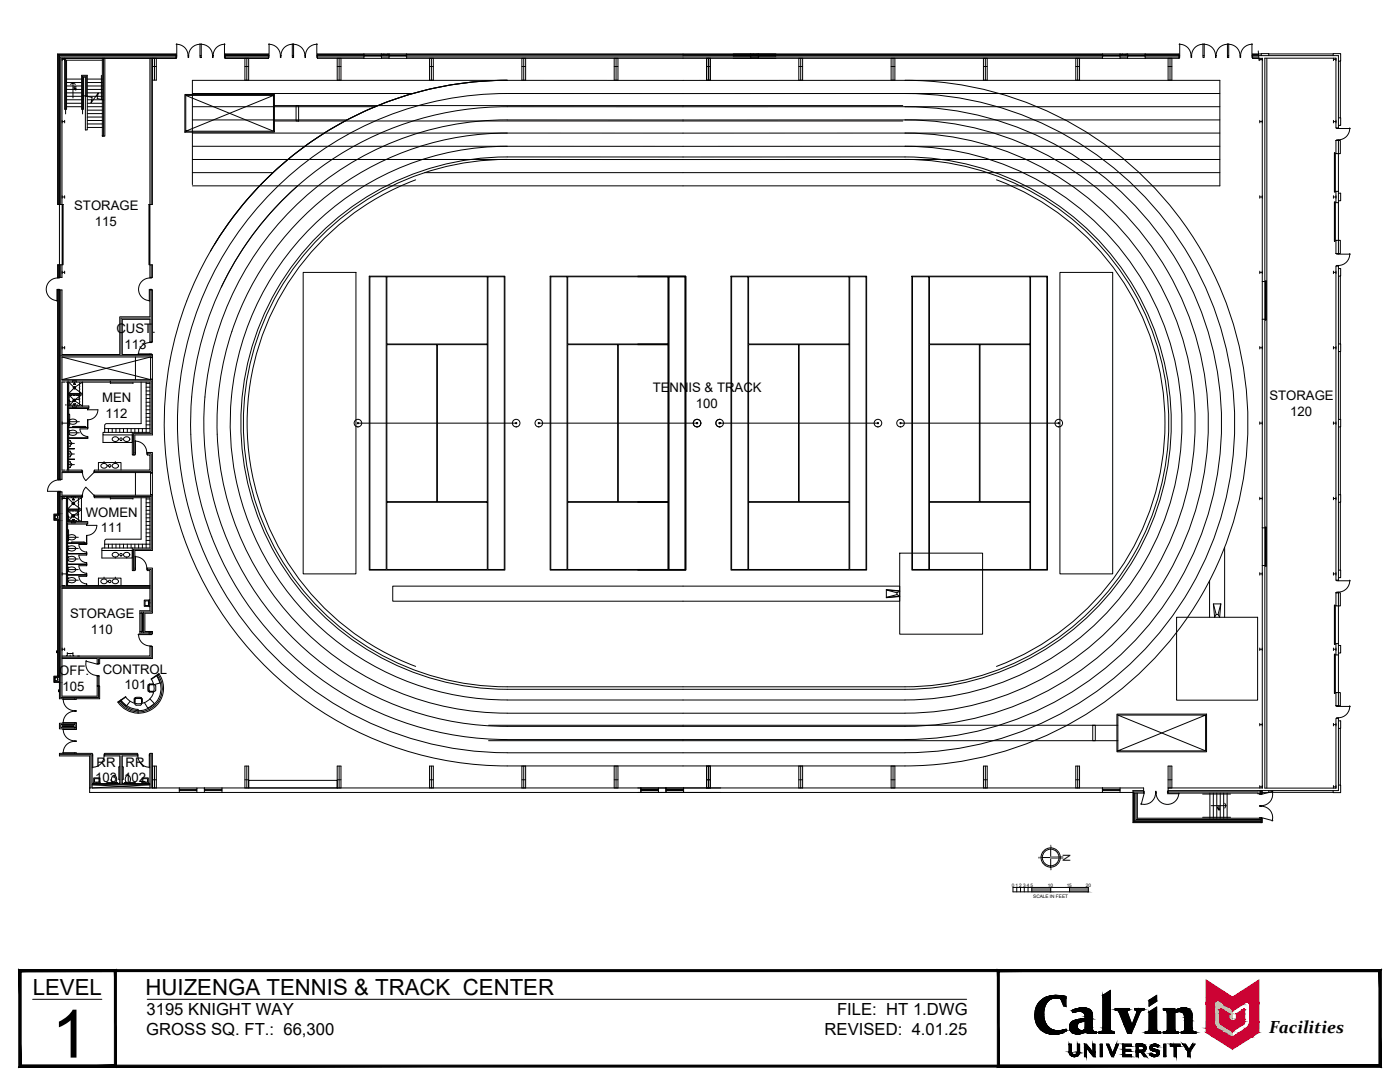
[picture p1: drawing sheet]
<svg xmlns="http://www.w3.org/2000/svg" width="279mm" height="216mm" viewBox="0 0 279 216" stroke-linecap="round" stroke-linejoin="round" font-family="sans-serif">
<defs><g id="words">
<text font-size="13.3" x="10.3" y="211">1</text>
<g font-size="4.4">
<text x="6.5" y="198.5">LEVEL</text>
<text x="29" y="198.5">HUIZENGA TENNIS &amp; TRACK CENTER</text>
</g>
<text font-size="3.5" x="253.3" y="206.2">Facilities</text>
<g font-size="3.3">
<text x="29.2" y="202.5">3195 KNIGHT WAY</text>
<text x="167.1" y="202.5">FILE: HT 1.DWG</text>
<text x="29.2" y="206.6">GROSS SQ. FT.: 66,300</text>
<text x="164.6" y="206.6">REVISED: 4.01.25</text>
</g>
<g font-size="3.1">
<text x="13.8" y="19">UP</text>
<text x="244.5" y="163" transform="rotate(-90 244.5 163)">UP</text>
</g>
<g font-size="2.6">
<text x="14.8" y="41.9">STORAGE</text>
<text x="18.9" y="45">115</text>
<text x="23.2" y="66.4">CUST.</text>
<text x="24.8" y="69.5">113</text>
<text x="20.4" y="80.3">MEN</text>
<text x="21" y="83.4">112</text>
<text x="130.3" y="78.2">TENNIS &amp; TRACK</text>
<text x="138.9" y="81.3">100</text>
<text x="253.3" y="79.9">STORAGE</text>
<text x="257.5" y="83">120</text>
<text x="17.1" y="103.1">WOMEN</text>
<text x="20.1" y="106.2">111</text>
<text x="14" y="123.3">STORAGE</text>
<text x="18.1" y="126.4">110</text>
<text x="11.8" y="134.8">OFF.</text>
<text x="12.5" y="137.9">105</text>
<text x="20.5" y="134.4">CONTROL</text>
<text x="24.9" y="137.5">101</text>
<text x="19.3" y="153">RR</text>
<text x="25.1" y="153">RR</text>
<text x="19" y="156.1">103</text>
<text x="24.8" y="156.1">102</text>
</g>
<text font-size="2.1" x="212.1" y="170.4" transform="rotate(90 212.1 170.4)">N</text>
<g font-size=".9">
<text x="201.9" y="176.9">0</text>
<text x="202.7" y="176.9">1</text>
<text x="203.4" y="176.9">2</text>
<text x="204.2" y="176.9">3</text>
<text x="204.9" y="176.9">4</text>
<text x="205.7" y="176.9">5</text>
<text x="206.2" y="179.1">SCALE IN FEET</text>
<text x="209.1" y="176.9">10</text>
<text x="212.9" y="176.9">15</text>
<text x="216.7" y="176.9">20</text>
</g>
</g></defs>
<!-- layer: 0 -->
<g fill="none" stroke="#000" stroke-width=".2">
<path d="M202.2 177.1h15v.9h-15zM202.9 177.1v.9M203.7 177.1v.9M204.4 177.1v.9M205.2 177.1v.9M205.9 177.1v.9M207.8 171.1h1.9M209.7 169.2v3.8M209.7 177.1v.9M213.4 177.1v.9"/>
<circle cx="209.7" cy="171.1" r="1.92"/>
<circle cx="209.7" cy="171.1" r="1.67"/>
</g>
<g fill="#808080" stroke="#808080" stroke-width=".2">
<path d="M209.7 171v.3l2.4-.3zM209.7 171.3l2.4-.3v.3z"/>
<path d="M209.6 173l.1 .5zM209.6 173l.1 .5z"/>
<path d="M207.3 171.2l.5-.1zM207.3 171.1h.5z"/>
<path d="M209.6 168.7l.1 .5zM209.6 168.7l.1 .5z"/>
<path d="M213.4 177.1l3.8 .9v-.9zM213.4 177.1l3.8 .9h-3.8z"/>
<path d="M205.9 177.1l3.8 .9v-.9zM205.9 177.1l3.8 .9h-3.8z"/>
</g>
<!-- layer: ZOB15-0677 - S-New Columns -->
<g fill="none" stroke="#000" stroke-width=".2">
<path d="M12.4 11.6v.5M12.4 11.9h.5M12.9 11.6v.5M30.4 11.6h.8v4.4h-.8zM30.4 13.3h.8M30.8 11.6v4.4M48.9 11.6h.7v4.4h-.7zM48.9 13.3h.7M49.3 11.6v4.4M67.3 11.6h.8v4.4h-.8zM67.3 13.3h.8M67.7 11.6v4.4"/>
<path d="M85.7 11.6h.8v4.4h-.8zM85.7 13.3h.8M86.1 11.6v4.4M104.2 11.6h.7v4.4h-.7zM104.2 13.3h.7M104.5 11.6v4.4M122.6 11.6h.7v4.4h-.7zM122.6 13.3h.7M122.9 11.6v4.4M141 11.6h.8v4.4h-.8zM141 13.3h.8M141.4 11.6v4.4"/>
<path d="M159.4 11.6h.8v4.4h-.8zM159.4 13.3h.8M159.8 11.6v4.4M177.8 11.6h.8v4.4h-.8zM177.8 13.3h.8M178.2 11.6v4.4M196.3 11.6h.7v4.4h-.7zM196.3 13.3h.7M196.6 11.6v4.4M214.7 11.6h.7v4.4h-.7zM214.7 13.3h.7M215.1 11.6v4.4"/>
<path d="M233.1 11.6h.8v4.4h-.8zM233.1 13.3h.8M233.5 11.6v4.4M251.4 11.9h.5M251.4 11.6v.5M251.9 11.6v.5M266.1 11.9h.5M266.1 11.6v.5M266.6 11.6v.5M12.4 24v.5M12.4 39.1v.5M12.4 39.3h.5"/>
<path d="M12.4 24.3h.5M12.9 24v.5M12.9 39.1v.5M251.4 39.3h.5M251.4 24.3h.5M251.4 24v.5M251.4 39.1v.5M251.9 24v.5M251.9 39.1v.5M266.1 39.3h.5M266.1 24.3h.5M266.1 24v.5"/>
<path d="M266.1 39.1v.5M266.6 24v.5M266.6 39.1v.5M12.4 54.1v.5M12.4 54.3h.5M12.9 54.1v.5M251.4 54.3h.5M251.4 54.1v.5M251.9 54.1v.5M266.1 54.3h.5M266.1 54.1v.5M266.6 54.1v.5"/>
<path d="M12.4 69.1v.5M12.4 69.4h.5M12.9 69.1v.5M251.4 69.4h.5M251.4 69.1v.5M251.9 69.1v.5M266.1 69.4h.5M266.1 69.1v.5M266.6 69.1v.5M12.4 84.2v.5M12.4 99.2v.5M12.4 99.5h1"/>
<path d="M12.4 84.4h1.2M13.4 99.2v.5M13.6 84.2v.5M251.4 99.5h.5M251.4 84.4h.5M251.4 84.2v.5M251.4 99.2v.5M251.9 84.2v.5M251.9 99.2v.5M266.1 99.5h.5M266.1 84.4h.5M266.1 84.2v.5"/>
<path d="M266.1 99.2v.5M266.6 84.2v.5M266.6 99.2v.5M12.4 114.3v.5M12.4 114.5h.9M13.3 114.3v.5M251.4 114.5h.5M251.4 114.3v.5M251.9 114.3v.5M266.1 114.5h.5M266.1 114.3v.5M266.6 114.3v.5"/>
<path d="M12.4 129.6h.5M12.4 129.3v.5M12.9 129.3v.5M251.4 129.6h.5M251.4 129.3v.5M251.9 129.3v.5M266.1 129.6h.5M266.1 129.3v.5M266.6 129.3v.5M30.4 152.9h.8v4.3h-.8zM30.4 155.6h.8M30.8 152.9v4.3"/>
<path d="M48.9 152.9h.7v4.3h-.7zM48.9 155.6h.7M49.3 152.9v4.3M67.3 152.9h.8v4.3h-.8zM67.3 155.6h.8M67.7 152.9v4.3M85.7 152.9h.8v4.3h-.8zM85.7 155.6h.8M86.1 152.9v4.3M104.2 152.9h.7v4.3h-.7zM104.2 155.6h.7M104.5 152.9v4.3"/>
<path d="M122.6 152.9h.7v4.3h-.7zM122.6 155.6h.7M122.9 152.9v4.3M141 152.9h.8v4.3h-.8zM141 155.6h.8M141.4 152.9v4.3M159.4 152.9h.8v4.3h-.8zM159.4 155.6h.8M159.8 152.9v4.3M177.8 152.9h.8v4.3h-.8zM177.8 155.6h.8M178.2 152.9v4.3"/>
<path d="M196.3 152.9h.7v4.3h-.7zM196.3 155.6h.7M196.6 152.9v4.3M214.7 152.9h.7v4.3h-.7zM214.7 155.6h.7M215.1 152.9v4.3M233.1 152.9h.8v4.3h-.8zM233.1 155.6h.8M233.5 152.9v4.3M251.4 144.6h.5M251.4 144.3v.5M251.4 156.7v.6"/>
<path d="M251.4 157h.5M251.9 144.3v.5M251.9 156.7v.6M266.1 144.6h.5M266.1 157h.5M266.1 144.3v.5M266.1 156.7v.6M266.6 144.3v.5M266.6 156.7v.6"/>
<circle cx="11.2" cy="103.2" r=".31"/>
<circle cx="11.2" cy="135.5" r=".31"/>
</g>
<!-- layer: ZOB15-0677 - A-Acc -->
<g fill="none" stroke="#000" stroke-width=".2">
<path d="M12.9 11.9v9.9h.4v-9.8h7.1M13.1 11.6v11.1M17.2 19.2v-4h-.7v7.5M17.4 19.1v6.8h-.4v-10.5h-.3v6.4h-.4v-6.8h1.1v4.2h3M17.4 15.8h3M17.4 16.5h3M17.4 17.2h3M17.4 17.8h3M17.4 18.5h3M17.4 19.9h3M20.2 15v4.8M35.1 8.8a2.26 2.26 0 0 1 2.4 2.3"/>
<path d="M35.1 11.1h.2v.4h-.2M35.3 8.7v2.4M37.5 11.1h.2v.4h-.2zM37.6 11.1a2.39 2.39 0 0 1 2.4-2.3 2.39 2.39 0 0 1 2.4 2.3M39.9 11.1h.3v.4h-.3zM39.9 8.7v2.4M40.2 8.7v2.4M42.4 11.1h.1v.4h-.1zM44.8 8.7v2.4M44.9 8.8a2.26 2.26 0 0 0-2.4 2.3M44.9 11.1h-.1v.4h.1M53.6 8.8a2.26 2.26 0 0 1 2.4 2.3"/>
<path d="M53.6 11.1h.1v.4h-.1M53.7 8.7v2.4M56 11.1h.1v.4h-.1zM56.1 11.1a2.39 2.39 0 0 1 2.4-2.3 2.39 2.39 0 0 1 2.3 2.3M58.3 11.1h.3v.4h-.3zM58.3 8.7v2.4M58.6 8.7v2.4M60.8 11.1h.2v.4h-.2zM63.2 8.7v2.4M63.3 8.8a2.26 2.26 0 0 0-2.3 2.3M63.4 11.1h-.2v.4h.2M72.6 11h.1v.2h-.1"/>
<path d="M72.6 10.8h3.5M72.6 11.6h3.5M72.7 11.1h3.3M72.7 11h3.3M72.7 11.2h3.3M76.1 11h-.1v.2h.1M77.6 11h.2v.2h-.2M77.6 10.8h3.6M77.6 11.6h3.6M77.8 11.1h3.2M77.8 11h3.2M77.8 11.2h3.2"/>
<path d="M81.2 11h-.2v.2h.2M146.3 11h.2v.2h-.2M146.3 10.8h3.5M146.3 11.6h3.5M146.5 11.1h3.2M146.5 11h3.2M146.5 11.2h3.2M149.8 11h-.1v.2h.1M151.3 11h.2v.2h-.2M151.3 10.8h3.5M151.3 11.6h3.5M151.5 11.1h3.2"/>
<path d="M151.5 11h3.2M151.5 11.2h3.2M154.8 11h-.1v.2h.1M220 11h.1v.2h-.1M220 10.8h3.5M220 11.6h3.5M220.1 11.1h3.3M220.1 11h3.3M220.1 11.2h3.3M223.5 11h-.1v.2h.1M225 11h.2v.2h-.2M225 10.8h3.5"/>
<path d="M225 11.6h3.5M225.2 11.1h3.2M225.2 11h3.2M225.2 11.2h3.2M228.5 11h-.1v.2h.1M235.3 8.8a2.26 2.26 0 0 1 2.4 2.3M235.3 11.1h.1v.4h-.1M235.4 8.7v2.4M237.7 11.1h.1v.4h-.1zM237.8 11.1a2.39 2.39 0 0 1 2.4-2.3 2.39 2.39 0 0 1 2.4 2.3M240.1 11.1h.2v.4h-.2zM240.1 8.7v2.4"/>
<path d="M240.3 8.7v2.4M242.6 11.1h.1v.4h-.1zM242.7 11.1a2.39 2.39 0 0 1 2.4-2.3 2.39 2.39 0 0 1 2.4 2.3M245 11.1h.2v.4h-.2zM245 8.7v2.4M245.2 8.7v2.4M247.5 11.1h.1v.4h-.1zM249.9 8.7v2.4M250 8.8a2.26 2.26 0 0 0-2.4 2.3M250 11.1h-.1v.4h.1M13.3 20.6h3M13.3 21.3h3"/>
<path d="M17.4 20.6h3M17.4 21.3h3M17.4 22h3M17.4 22.7h3M17.4 23.4h3M17.4 24h3M17.4 24.7h3M17.4 25.4h3M83 35.9a51.8 51.8 0 0 0-33.7 48.5 51.8 51.8 0 0 0 33.7 48.6M198.9 35.9a51.9 51.9 0 0 1 33.6 48.5 51.9 51.9 0 0 1-33.6 48.6M266.3 30.5h.2v7.8h-.2zM266.7 25.5v.1h.4v-.1"/>
<path d="M266.7 28v-.1h.4v.1M267.1 25.6h2.4M267.1 30.7v7.5M269.4 25.5a2.26 2.26 0 0 1-2.3 2.4M11.4 57.7v2.4M11.5 55.5a2.26 2.26 0 0 0-2.3 2.2 2.26 2.26 0 0 0 2.3 2.3M11.5 57.9v-.2h.4v.2M11.5 55.4v.1h.4v-.1M11.9 40.8v12M12.4 40.8h.2v12h-.2zM29.7 40.8h.2v12h-.2zM29.8 57.7v2.4"/>
<path d="M29.9 55.5a2.26 2.26 0 0 0-2.2 2.2 2.26 2.26 0 0 0 2.2 2.3M29.9 57.9v-.2h.4v.2M29.9 55.4v.1h.4v-.1M252.6 56h.1v7.9h-.1zM266.3 40.3h.2v7.8h-.2zM266.7 50.6v.1h.4v-.1M266.7 53.1v-.1h.4v.1M267.1 50.7h2.4M267.1 40.4v7.6M269.4 50.6a2.26 2.26 0 0 1-2.3 2.4M12.4 71.2l17.6 4.6v-.2h.4v.2M13.7 79.9l.2 .1v.6l.2 .2"/>
<path d="M13.8 79.6v.5h.3M14.4 78.9h-.6v.5M14.6 78.9h.4M15 79.7h-.4v.3M15.2 78.9h.6v.3M15.8 79.3l-.1 .4h-.5M15.9 76.3v2.1M15.9 78.8v2.1M22 76.3h.1M22 76.3v.2M22 76.4h4.5M26.5 76.3v.2"/>
<path d="M27 71.2v4.6M27.5 70.6h2.4M28.2 76.3v8.2h-7.1l-.2 .3v.7M29.9 68.3a2.26 2.26 0 0 0-2.2 2.4M29.9 70.7v-.1h.4v.1M29.9 68.2v.2h.4v-.2M30 71.4v4.2M30.4 71.2v.2h-.4v-.2l-17.6 4.6M30.4 71.4v4.2M13.2 80.9h.1M13.7 89.5h1.1l-1.1 .1M13.7 91.6h1.1l-1.1 .1"/>
<path d="M13.7 81.5h.1M13.7 85.3h.1M13.7 82.6l.2 .2v2l-.1 .1M13.7 81h.1M13.7 85.3h3.8M13.7 84.9h.1M14.1 80.8h1.4l.1 .1M14.6 80l-.3 .1M14.6 85.1l-.1 .2M14.6 85.1h2.4l.1 .2M15.6 81h.1M15.6 99.4l.1 2.1"/>
<path d="M17.5 81.5v.3v-.3M17.5 87.1v.3h-3.8M17.5 87.1v.4h-3.8M17.5 85.3v.3h-1.5a1.51 1.51 0 0 0 1.5 1.5M17.5 81.8h2a2.01 2.01 0 0 1-2 2M17.5 85.3v.3M17.5 83.8v1.5h-3.8M17.5 83.8v1.5M19.6 93.8v-1.5h4.6v1.5M20.2 92.7a.6 .6 0 0 1 .8-.2 .6 .6 0 0 1 .3 .7 .6 .6 0 0 1-.7 .2 .6 .6 0 0 1-.4-.7zM20.6 86.8v1.5h5.8v-1.5M22 99.3h.1"/>
<path d="M22 99.5h4.5M22 99.4v.2M22.5 92.7a.6 .6 0 0 1 .7-.2 .6 .6 0 0 1 .4 .7 .6 .6 0 0 1-.8 .2 .6 .6 0 0 1-.3-.7zM22.5 87.4a.6 .6 0 0 1 .7-.2 .6 .6 0 0 1 .4 .7 .6 .6 0 0 1-.8 .2 .6 .6 0 0 1-.3-.7zM24.7 87.4a.6 .6 0 0 1 .8-.2 .6 .6 0 0 1 .3 .7 .6 .6 0 0 1-.7 .2 .6 .6 0 0 1-.4-.7zM26.5 99.4v.2M26.9 88a2.26 2.26 0 0 1 2.4 2.3M26.9 90.3h.1v.4h-.1M27 87.9v2.4M27 94.3v4.5M28.2 99.3v8.3h-7.1l-.2 .2v.8M29.4 90.3h-.1v.4h.1"/>
<path d="M30 94.3v.1h.4v-.1M30 98.8v-.1h.4v.1M30 94.4v4.3M30.4 94.4v4.3M13.3 114.7h.1M13.5 106.2h.1M13.5 109.3h.1M13.5 110.4h.1M13.5 104.6h.1M13.5 108.3h.1M13.5 105.7l.2 .1v2l-.2 .2M13.5 104.1h.1"/>
<path d="M13.5 108.4h3.8M13.5 110.5h3.8M13.5 112.6h3.8M13.5 114.7h3.8M13.5 103h.1M13.6 102.9l.1 .8M13.6 102.6v.6h.3M13.7 103.7l.2 .2h1.4l.1 .2M14.2 102h-.6v.4M14.3 108.3l.1-.1h2.3l.2 .1M14.3 102h.5M14.8 102.8h-.4l-.1 .4h-.2"/>
<path d="M15 102h.6v.2M15 102.8h.4M15.6 102.4l-.2 .4M15.7 101.9l-.1 2.1M17.3 104.6v.2v-.2M17.3 110.2v.3h-3.8M17.3 110.2v.3M17.3 108.4v.2h-1.6a1.51 1.51 0 0 0 1.6 1.6M17.3 112.3v.3h-3.8M17.3 112.3v.3M17.3 110.5v.3h-1.6a1.51 1.51 0 0 0 1.6 1.5M17.3 114.4v.3h-3.8"/>
<path d="M17.3 114.4v.3M17.3 112.6v.3h-1.6a1.51 1.51 0 0 0 1.6 1.5M17.3 115h-1.6a1.51 1.51 0 0 0 1.6 1.5M17.3 116.5v.4M17.3 114.7v.3M17.3 104.8h2a2.01 2.01 0 0 1-2 2M17.3 108.4v.2M17.3 110.5v.3M17.3 112.6v.3M17.3 106.8v1.5h-3.8M17.3 106.8v1.6M19.6 116.9v-1.5h4.6v1.5"/>
<path d="M20.2 115.8a.6 .6 0 0 1 .8-.3 .6 .6 0 0 1 .3 .7 .6 .6 0 0 1-.7 .3 .6 .6 0 0 1-.4-.7zM20.3 109.8v1.5h6.1v-1.5M22.5 115.8a.6 .6 0 0 1 .7-.3 .6 .6 0 0 1 .4 .7 .6 .6 0 0 1-.8 .3 .6 .6 0 0 1-.3-.7zM22.5 110.4a.6 .6 0 0 1 .7-.2 .6 .6 0 0 1 .4 .7 .6 .6 0 0 1-.8 .3 .6 .6 0 0 1-.3-.8zM24.7 110.4a.6 .6 0 0 1 .8-.2 .6 .6 0 0 1 .3 .7 .6 .6 0 0 1-.7 .3 .6 .6 0 0 1-.4-.8zM26.9 111.1a2.26 2.26 0 0 1 2.4 2.2M26.9 113.3h.1v.4h-.1M27 111v2.3M29.4 113.3h-.1v.4h.1M29.8 119.6v1.5M252.6 105.2h.1v7.8h-.1zM266.7 115.8v.1h.4v-.1"/>
<path d="M266.7 118.3v-.2h.4v.2M267.1 115.9h2.4M269.4 115.8a2.26 2.26 0 0 1-2.3 2.3M11.3 129.8h.1v.4h-.1zM11.7 137.6h.1v.4h-.1zM12.5 139.6h2.4M12.6 139.4a2.26 2.26 0 0 0 2.3 2.4M13.4 130.2v.6h-.2M13.4 130.4h1.2M14 130.9h.1M14.6 130.2v.6h.1M14.9 139.4v.2h.4v-.2"/>
<path d="M17.1 131.9l2.3 .6M17.2 131.8a2.26 2.26 0 0 0 2.2 3M19.4 136.9v-.1h.4v.1M19.4 132.4v.1h.4v-.1M19.4 134.9v-.1h.4v.1M19.4 134.9h.4M19.4 134.9v1.9M19.6 134.9v1.9M19.8 134.9v1.9M24.1 139.8l1.1 1.1M24.1 139.7a4.2 4.2 0 0 0 3.4 1.9M27.5 126.6h2.4"/>
<path d="M27.7 126.5a2.26 2.26 0 0 0 2.2 2.4M29.9 126.5v.1h.4v-.1M29.9 129v-.1h.4v.1M30.2 135.5a3.1 3.1 0 0 1-.8 4.4 3.1 3.1 0 0 1-4.3-.9M31.2 134.8l.7 1.5M31.3 134.8a4.5 4.5 0 0 1-1.1 6.2 4.5 4.5 0 0 1-6.2-1.1M31.5 134.6a4.7 4.7 0 0 1-1.1 6.6 4.7 4.7 0 0 1-6.7-1.3M31.7 134.4a5 5 0 0 1-1.2 7 5 5 0 0 1-7-1.3M266.3 130.5h.2v7.9h-.2zM266.3 120.8h.2v7.8h-.2zM267.1 120.9v7.5M267.1 130.7v7.5"/>
<path d="M12.5 145.6h2.4M12.5 150.2h2.4M12.5 144.2h2.4M12.6 145.4a2.26 2.26 0 0 0 2.3 2.4M14.9 147.9a2.26 2.26 0 0 0-2.3 2.4M14.9 141.9a2.26 2.26 0 0 0-2.3 2.4M14.9 145.4v.2h.4v-.2M14.9 147.8h.4v.1h-.4zM14.9 150.3v-.1h.4v.1M14.9 144.3v-.1h.4v.1M14.9 141.8h.4v.1h-.4zM18.4 150.5h.1v.3h-.1"/>
<path d="M18.4 156.6l11.5 .6M18.5 150.8v2.4M18.6 156.2h1.5M20.8 150.8a2.26 2.26 0 0 1-2.4 2.3M20.9 150.5h-.1v.3h.1M23.5 156.3l-.1-.1h-2l-.1 .1M23.5 156.3h.1M23.8 155.6h.1M23.9 156.3h.1M23.9 153l-.2 .1v2.4l.1 .1M24.4 156.3h.1M24.4 153l.2 .1v2.4l-.1 .1"/>
<path d="M24.4 155.6h.1M24.8 156.3l.1-.1h2l.1 .1M27.4 150.5h.1v.3h-.1M27.5 150.8a2.26 2.26 0 0 0 2.4 2.3M28.2 156.2h1.5M29.8 150.8v2.4M29.9 150.5h-.1v.3h.1M29.9 156.6l-11.5 .6M30.8 140.4l-1.3 .9M35.8 157.5h.1v.3h-.1M35.8 158.1h3.5M35.8 157.2h3.5"/>
<path d="M35.9 157.6h3.3M35.9 157.8h3.3M35.9 157.5h3.3M39.3 157.5h-.1v.3h.1M40.8 157.5h.1v.3h-.1M40.8 158.1h3.5M40.8 157.2h3.5M40.9 157.6h3.3M40.9 157.8h3.3M40.9 157.5h3.3M44.3 157.5h-.1v.3h.1M49.6 155.7h17.7v1.5h-17.7z"/>
<path d="M127.9 157.5h.1v.3h-.1M127.9 158.1h3.5M127.9 157.2h3.5M128 157.6h3.3M128 157.8h3.3M128 157.5h3.3M131.4 157.5h-.1v.3h.1M132.9 157.5h.1v.3h-.1M132.9 158.1h3.5M132.9 157.2h3.5M133 157.6h3.3M133 157.8h3.3"/>
<path d="M133 157.5h3.3M136.4 157.5h-.1v.3h.1M220 157.5h.1v.3h-.1M220 158.1h3.5M220 157.2h3.5M220.1 157.6h3.3M220.1 157.8h3.3M220.1 157.5h3.3M223.5 157.5h-.1v.3h.1M228.2 158.3h.2l-.7 2.3M228.2 157.9h.2v.4M230.6 158.2a2.26 2.26 0 0 1-3 2.2"/>
<path d="M230.6 157.9h.1v.4h-.1zM230.7 158.2a2.26 2.26 0 0 0 2.3 2.3 2.26 2.26 0 0 0 2.2-2.3M233 158.4h2.4M233.1 157.9h-.1v.4h.1M240 158.4h5.6M241.5 158.3v5M242.1 158.3v5M242.8 158.3v5M243.5 158.3v5M244.2 158.3v5M244.9 158.3v5M251.4 158.4v.1h.3v-.1"/>
<path d="M253.9 157.8a2.26 2.26 0 0 1-2.2 3M254 157.9l-2.3 .6M266.7 140.8v.2h.4v-.2M266.7 143.3v-.1h.4v.1M267.1 141h2.4M269.4 140.8a2.26 2.26 0 0 1-2.3 2.4M240 163.1h5.6M251.4 160.8h.3v.1h-.3zM251.7 160.9a2.26 2.26 0 0 1 2.2 2.9M251.7 163.3v-.2l2.3 .7M251.7 163.1h-.3v.2"/>
<circle cx="21.9" cy="92.9" r=".25"/>
<circle cx="24.1" cy="87.6" r=".25"/>
<circle cx="21.9" cy="116" r=".25"/>
<circle cx="24.1" cy="110.7" r=".25"/>
</g>
<!-- layer: ZOB15-0677 - A-Walls -->
<g fill="none" stroke="#000" stroke-width=".2">
<path d="M11.5 10.8h23.6v.8h-22.7v29.2h-.9zM20.4 11.6h.5v15.6h-.5zM29.9 11.6h.5v29.2h-.5zM35.1 11.1h-23.2v29.7M35.1 11h-23.4v29.8M44.9 10.8h8.7v.8h-8.7zM44.9 11.1h8.7M44.9 11h8.7M63.4 10.8h9.2v.8h-9.2zM63.4 11.1h9.2M63.4 11h9.2M76.1 10.8h1.5v.8h-1.5z"/>
<path d="M76.1 11.1h1.5M76.1 11h1.5M81.2 10.8h138.8v.8h-138.8zM81.2 11.1h138.8M136.3 11h83.7M149.8 10.8v.8M151.3 10.8v.8M223.5 10.8h1.5v.8h-1.5zM223.5 11.1h1.5M223.5 11h1.5M228.5 10.8h6.8v.8h-6.8zM228.5 11.1h6.8"/>
<path d="M228.5 11h6.8M250 11.1h17.1v14.4h-.5v-13.9h-14.2v145.7h14.2v-14h.5v14.5h-34v-.6h18.8v-145.6h-1.9zM250 11h1.2M251.1 10.2l.2 1.9M251.7 11.1v-.4h1.5v.4M251.7 10.8h-1.7v.8h1.2M252.8 11.6v145.7M253.2 10.8h12.9M266.1 11.1v-.4h1.5v1.5h-.5M267.5 12.2v11.3M54.6 24.1h125.6M54.6 21.1h125.6"/>
<path d="M59.1 21.1h.5v3h-.5zM266.6 28h.5v2.7h-.5zM266.6 38.2h.5v2.2h-.5zM267.1 28h.4v2.7h-.4M267.1 23.5h.5v1.5h-.5M267.1 38.6h.5v1.5h-.5M11.5 52.8h.9v2.6h-.9zM11.7 52.8v2.6M11.7 57.9v37.9M11.9 52.8v2.6M11.9 57.9v37.8M29.9 52.8h.5v2.6h-.5z"/>
<path d="M251.9 56.2h.5M266.6 48h.5v2.6h-.5zM266.6 53.1h.5v62.7h-.5zM267.1 48h.4v2.6h-.4M267.1 53.6h.5v1.5h-.5M267.5 55.1v13.5M13 76.3h-.6v17.5h.6M13.3 76.3h.2v17.5h-.2M251.9 63.7h.5M267.1 68.6h.5v1.5h-.5M267.5 70.1v13.6M11.7 98v4.5h-.2v-4.3"/>
<path d="M11.9 98.2v41.2h8v-2.5h-.5v2h-7v-21.5h17.5M12.4 98.2v.6h4M13 99.3h-.6v17.6h.6M13.3 99.3v17.6h16.6M16.4 99.3h-2.9v2.3h2.3v.2h-2.3v2.3h4v.5h-4v12.3M16.4 94.3h-4v1.4M18.9 98.8h11.5v11h-3.5v4.1h-.5v-4.6M18.9 93.8h11v-3h-.5v-.5h1v4h-11.5M18.9 99.3h11v10h-3.5M26.4 86.3h-5.8v.5h5.8M26.4 86.3v4.5h.5v-4h3.5v-11h-18v-4.6h18v-.5h-6v-7h5.5v4.5h.5v-10.3h-.5v5.3h-6v7.5h-11.5v-12.8h-.9v37.8M26.4 86.3h3.5v-10h-16.2v2.2h2.3v.3h-2.3v2.2h4v.5h-4v12.3h2.7"/>
<path d="M267.1 83.7h.5v1.5h-.5M267.1 98.7h.5v1.5h-.5M267.5 85.2v13.5M10.7 102.6h1v.2h-.7v.8h.7v.2h-1zM11.5 103.9h.2v31h-.2zM26.4 109.3h-6.1v.5h6.1M251.9 112.9h.5M251.9 105.3h.5M266.6 118.3h.9v2.6h-.4M266.6 118.3h.5v2.6h-.5zM267.1 113.8h.5v1.5h-.5M267.5 100.2v13.6"/>
<path d="M10.7 134.9h1v.3h-.7v.7h.9v.3h-1.2zM12.4 130.9h17.5v-1.9h.5v2.4h-10.5v1h-.5v-1h-7M15.5 130.9h.4M25.1 139l-1.6 1.1M25.1 139.1l-1.5 1.1M26 139.9l-.8 1M27.9 122.4h.5v3.6h-.5M29.7 126h.7v.5h-2.5v-4.6h2v-8h-.5v-.6h1v9.1h-1.5v3.6h1.5M29.7 126.5h.2M29.9 139.5l.9 .9M31.7 134.4l-1.5 1.1M31.8 134.5l-1.6 1.1"/>
<path d="M31.9 136.3l-1.2 .3M266.6 138.2h.5v2.6h-.5zM266.6 128.4h.5v2.3h-.5zM267.1 138.2h.4v2.6h-.9M267.1 128.8h.5v1.5h-.5M11.9 144.3h3.4v1.1h-3.4zM12.4 144.8h2.4v.1h-2.4zM17.9 157.2h.2M27.6 141.6v.7M28.8 140.2l.7 1.1M29.9 157.2v-.6h-11.5v.6h17.4v.9h-17.9v-7.3h-6v-.5h6.5v6h5.5v-5.5h-3v-.5h6.5v.5h-3v5.5h5.5v-6h.5v6.9M39.3 157.2h1.5v.9h-1.5z"/>
<path d="M44.3 157.2h83.6v.9h-83.6zM97.5 144.7h125.6M97.5 147.8h125.6M131.4 157.2h1.5v.9h-1.5zM218.1 144.7h.5v3.1h-.5zM220 157.2v.9v-.9M220 157.2h-83.6v.9h83.6M226.5 158.3v5.5h25.2M227 158.3v5h24.7M228.2 157.8v.5h-1.8v5.6h25.3M228.2 157.8v-.6h-4.7v.9h2.6M228.2 157.8h-2.1v6.3h25.6"/>
<path d="M233.1 157.8v.5h17.9v.1h.9v-.6M251.5 157.8v.6M251.7 157.8v.6M253.2 157.8v.4h-1.3M253.2 158.1h12.9M267.1 143.8h.5v1.5h-.5M267.1 156.7h.5v1.5h-1.5v-.4M267.5 145.3v11.4M251.7 163.3h.2v.8h-.2M251.7 163.3v.8"/>
</g>
<!-- layer: ZOB15-0677 - A-Furn -->
<g fill="none" stroke="#000" stroke-width=".2">
<path d="M29.2 76.3v10M29.2 79.5h.7M29.2 78.8h.7M29.2 78h.7M29.2 77.3h.7M29.2 76.5h.7M21.6 85.5v.8M22.4 85.5v.8M23.1 85.5v.8M23.9 85.5v.8M24.6 85.5v.8M25.4 85.5v.8"/>
<path d="M26.2 85.5v.8M26.9 85.5v.8M27.7 85.5v.8M28.4 85.5v.8M29.2 99.6h.7M29.2 99.3v10M29.2 84.8h.7M29.2 83.3h.7M29.2 84h.7M29.2 82.5h.7M29.2 81.8h.7M29.2 81h.7"/>
<path d="M29.2 80.3h.7M29.9 85.5h-9v.8M21.6 108.6v.7M22.4 108.6v.7M23.1 108.6v.7M23.9 108.6v.7M24.6 108.6v.7M25.4 108.6v.7M26.2 108.6v.7M26.9 108.6v.7M27.7 108.6v.7M28.4 108.6v.7"/>
<path d="M29.2 107.8h.7M29.2 106.3h.7M29.2 107.1h.7M29.2 105.6h.7M29.2 104.8h.7M29.2 104.1h.7M29.2 103.3h.7M29.2 102.6h.7M29.2 101.8h.7M29.2 101.1h.7M29.2 100.3h.7M29.9 108.6h-9v.7"/>
<path d="M26.8 139.4v.7zM27 139.2a1.05 1.05 0 0 1 1.2 .2h-1.2zM27 139.4h1.2M28.2 139.4v1.1l-.2 .2-1-.1v-1.2M28.3 139.4v.7zM29.6 136.7h.2l-.1 1.2a1.18 1.18 0 0 1-.1-1.2zM29.9 136.6a1.2 1.2 0 0 0 0 1.3M30.4 136.6v-.1h-.6l1 .1 .3 .3M31.1 136.9l-.1 1-1.2 .1 .6 .1v-.1"/>
</g>
<!-- layer: ZOB15-0677 - M-New -->
<g fill="none" stroke="#000" stroke-width=".2">
<path d="M14.5 76.2v.1M14.6 79.9h.5M14.6 77.4h.5M14.6 76l-.1 .1M14.7 79.7h.3v.4h-.3zM14.7 77.2h.3v.4h-.3zM14.7 79.9h.3M14.7 79.8h.3M14.7 77.3h.3M14.7 77.4h.3M14.7 77.5h.3M14.7 76h.1"/>
<path d="M14.8 76.3l.2 .4h-.3zM14.8 77.1v.6M14.8 79.6v.6M14.9 76h.1M15.1 76l.1 .1M15.2 76.2v.1M13.7 87.9h.3v.2a.35 .35 0 0 1 .3 .4 .35 .35 0 0 1-.3 .3v.2h-.3M13.7 92.1l.3 .1v.2a.35 .35 0 0 1 .3 .3 .35 .35 0 0 1-.3 .4v.2h-.3M13.7 90h.3M13.7 83.8h.1M13.7 86l.1 .1M13.8 84.5h-.1"/>
<path d="M13.8 86.7h-.1M13.8 83.8l.7-.2a.62 .62 0 0 1 .8 .8l-.8 .3-.7-.2M13.8 86l.7-.2a.62 .62 0 0 1 .8 .8l-.8 .3-.7-.2M13.9 83.8h.1M13.9 84.5h.1M13.9 86h.1M13.9 86.7h.1M14 90.1h.1M14 90.1l.3 .5-.1 .2M14.2 90.8l-.2 .3-.3 .1M14.3 99.2v.1M14.4 99.1l-.1 .1"/>
<path d="M14.5 99.1h.1M14.5 81v.1M14.5 81.2l.1 .1M14.6 99.3l.2 .5h-.4zM14.7 80.6h.3l-.2 .4zM14.7 99.1h.1M14.7 80h.3M14.7 81.3h.1M14.9 99.1l.1 .1M14.9 81.3h.1M15 99.2v.1M15.2 81v.1"/>
<path d="M15.2 81.2l-.1 .1M13.5 111.2h.1M13.5 106.8l.1 .1M13.5 109.1h.1M13.5 113.3h.1M13.5 115.4l.1 .1M13.6 111.8l-.1 .1M13.6 107.5l-.1 .1M13.6 109.7l-.1 .1M13.6 116.1h-.1M13.6 111.2l.7-.2a.62 .62 0 0 1 .8 .7l-.8 .4-.7-.3M13.6 106.9l.7-.2a.62 .62 0 0 1 .8 .7l-.8 .3-.7-.2"/>
<path d="M13.6 109.1l.7-.2a.62 .62 0 0 1 .8 .7l-.8 .4-.7-.3M13.6 113.3l.7-.2a.62 .62 0 0 1 .8 .8l-.8 .3-.8-.2M13.6 115.5l.7-.3a.62 .62 0 0 1 .8 .8l-.8 .3-.7-.2M13.6 111.2h.1M13.6 111.9h.1M13.6 106.9h.1M13.6 107.5h.1M13.6 109.1h.1M13.6 109.7h.1M13.6 113.3h.1M13.6 114h.1M13.6 115.5h.1"/>
<path d="M13.6 116.1h.1M14.3 104.1v.1M14.3 104.2l.1 .1M14.3 103h.6M14.3 100.4h.6M14.4 102.8h.4v.3h-.4zM14.4 103.6h.4l-.2 .5zM14.4 100.3h.4v.3h-.4zM14.4 103.1h.4M14.4 103h.4M14.4 102.9h.4M14.4 102.8h.4"/>
<path d="M14.4 100.3h.4M14.4 100.4h.4M14.4 100.5h.4M14.4 100.6h.4M14.5 104.3h.1M14.6 100.2v.5M14.6 102.7v.5M14.7 104.3h.1M15 104.1v.1M15 104.2l-.1 .1M28.9 119.9h.7v.9h-.7zM29.9 119.7h-1.1v1.3h1.1"/>
<path d="M18.7 156.3v-1.1h1.2v1.1M18.9 155.4h.9v.7h-.9zM22.5 156.2l-.1 .1M22.5 156.2l-.3-.7a.62 .62 0 0 1 .8-.7l.3 .7-.2 .7M22.5 156.2h.1M23.1 156.2v.1M23.1 156.2h.1M25.2 156.2l-.2-.7a.62 .62 0 0 1 .7-.7l.3 .7-.2 .7M25.2 156.2h.1M25.2 156.2v.1M25.8 156.2l.1 .1M25.9 156.2h.1"/>
<path d="M28.4 156.3v-1.1h1.2v1.1M28.5 155.4h.9v.7h-.9z"/>
</g>
<!-- layer: ZOB15-0677 - M-New (Construction) -->
<g fill="none" stroke="#000" stroke-width=".2">
<path d="M13.7 88.5h.1M13.7 90.6h.1M13.7 92.7h.1M13.7 84.1h.1M13.7 86.4h.1M13.5 111.5h.1M13.5 107.2h.1M13.5 109.4h.1M13.5 113.7h.1M13.5 115.8h.1M29.9 120.4h.1M19.3 156.3h.1"/>
<path d="M22.8 156.3h.1M25.5 156.3h.1M29 156.3h.1"/>
</g>
<!-- layer: ZOB15-0677 - M-Ex Mech -->
<path d="M16.4 19.1l2 .3-.2 1.1 1.4-2-.2 1.2 1.3 .3" fill="none" stroke="#000" stroke-width=".2"/>
<!-- layer: ZOB15-0677 - G-Misc 9 -->
<g fill="none" stroke="#000" stroke-width=".2">
<path d="M36.9 18.8h17.9v7.6h-17.9zM37.1 19l17.5 7.2M54.6 19v7.2h-17.5v-7.2h17.5l-17.5 7.2M60.5 54.4h10.5v60.1h-10.5zM73.7 55.1h27.1v58.7h-27.1zM73.8 55.2h3.3v58.4h-3.3zM77.2 55.2h20.1v13.4h-20.1zM97.4 55.2h3.2v58.4h-3.2zM109.8 55.1h27.1v58.7h-27.1zM109.9 55.2h3.3v58.4h-3.3zM113.3 55.2h20.1v13.4h-20.1zM127.3 55.1h9.6v58.7h-9.6"/>
<path d="M127.3 55.2h6.1v13.4h-6.1M133.5 55.2h3.2v58.4h-3.2zM145.9 55.1h27.1v58.7h-27.1zM146 55.2h3.3v58.4h-3.3zM149.4 55.2h20v13.4h-20zM169.6 55.2h3.2v58.4h-3.2zM182 55.1h27.1v58.7h-27.1zM182.1 55.2h3.3v58.4h-3.3zM185.5 55.2h20v13.4h-20zM205.7 55.2h3.2v58.4h-3.2zM211.5 54.4h10.6v60.1h-10.6zM77.2 68.8h10v31.3h-10z"/>
<path d="M87.3 68.8h10v31.3h-10zM113.3 68.8h10v31.3h-10zM123.4 68.8h10v31.3h-10zM127.3 68.8h6.1v31.3h-6.1M149.4 68.8h10v31.3h-10zM159.5 68.8h9.9v31.3h-9.9zM185.5 68.8h10v31.3h-10zM195.6 68.8h9.9v31.3h-9.9zM71.4 84.4h31.6M107.5 84.4h31.6M143.6 84.4h31.6M143.8 83.7a.76 .76 0 0 0-.9 .7 .76 .76 0 0 0 .9 .8"/>
<path d="M179.7 84.4h31.6M77.2 100.2h20.1v13.4h-20.1zM78.4 117h101.2v3h-101.2zM113.3 100.2h20.1v13.4h-20.1zM127.3 100.2h6.1v13.4h-6.1M149.4 100.2h20v13.4h-20zM176.9 117.7l2.7 .3-.6 .3zM176.9 119.2l2.1-.6 .6 .4zM179 118.3v.3M179.6 110.4h16.5v16.1h-16.5zM179.6 117.9l-2.7-.2v1.6l2.7-.3M185.5 100.2h20v13.4h-20z"/>
<path d="M241.4 115.9v7.3M244.4 109.2v14M234.8 123.2h16.2v16.5h-16.2zM242.2 120.5l.2 2.7 .3-.6M242.7 122.6h.4M243.6 120.5h-1.4l.5 2.1M243.6 120.5l-.2 2.7-.3-.6M243.6 120.5l-.5 2.1M222.9 142.5h17.9v7.5h-17.9zM223.1 142.7l17.5 7.1M240.6 142.7l-17.5 7.1h17.5v-7.1h-17.5v7.1"/>
<circle cx="71.4" cy="84.4" r=".12"/>
<circle cx="71.4" cy="84.4" r=".76"/>
<circle cx="103" cy="84.4" r=".12"/>
<circle cx="103" cy="84.4" r=".76"/>
<circle cx="107.5" cy="84.4" r=".12"/>
<circle cx="107.5" cy="84.4" r=".76"/>
<circle cx="139.1" cy="84.4" r=".76"/>
<circle cx="139.1" cy="84.4" r=".12"/>
<circle cx="143.6" cy="84.4" r=".12"/>
<circle cx="143.6" cy="84.4" r=".76"/>
<circle cx="175.2" cy="84.4" r=".12"/>
<circle cx="175.2" cy="84.4" r=".76"/>
<circle cx="179.7" cy="84.4" r=".12"/>
<circle cx="179.7" cy="84.4" r=".76"/>
<circle cx="211.3" cy="84.4" r=".12"/>
<circle cx="211.3" cy="84.4" r=".76"/>
</g>
<!-- layer: ZOB15-0677 - G-Misc 8 -->
<g fill="none" stroke="#000" stroke-width=".2">
<path d="M38.4 18.7h44M101.2 16a68.4 68.4 0 0 0-58.4 32.8M101.2 16a68.4 68.4 0 0 0-59.2 34.2M101.2 16a68.4 68.4 0 0 0-68.4 68.4 68.4 68.4 0 0 0 68.4 68.4h79.4a68.4 68.4 0 0 0 68.4-68.4 68.4 68.4 0 0 0-68.4-68.4M180.6 18.7a65.8 65.8 0 0 1 65.8 65.7 65.8 65.8 0 0 1-65.8 65.8M243.4 18.7h-142.2a65.8 65.8 0 0 0-65.8 65.7 65.8 65.8 0 0 0 65.8 65.8M38.4 36.8v-20.8h205v21.1h-205M38.4 31.8h205M38.4 34.4h16.1M38.4 21.3h36.5M38.4 29.2h205M38.4 26.6h205"/>
<path d="M38.4 23.9h30.9M84.8 34.4h158.6M101.2 31.8a52.6 52.6 0 0 0-52.6 52.6 52.6 52.6 0 0 0 52.6 52.6h79.4a52.6 52.6 0 0 0 52.7-52.6 52.6 52.6 0 0 0-52.7-52.6M101.2 29.2a55.2 55.2 0 0 0-55.3 55.2 55.2 55.2 0 0 0 55.3 55.3M101.2 26.6a57.9 57.9 0 0 0-57.9 57.8 57.9 57.9 0 0 0 57.9 57.9h79.4a57.9 57.9 0 0 0 57.9-57.9 57.9 57.9 0 0 0-57.9-57.8M101.2 23.9a60.5 60.5 0 0 0-60.5 60.5 60.5 60.5 0 0 0 60.5 60.5h79.4a60.5 60.5 0 0 0 60.6-60.5 60.5 60.5 0 0 0-60.6-60.5M101.2 23.9h142.2M180.6 21.3a63.1 63.1 0 0 1 63.2 63.1 63.1 63.1 0 0 1-63.2 63.2h-79.4a63.1 63.1 0 0 1-59.1-40.8 63.1 63.1 0 0 1 17.3-69.7M180.6 29.2a55.2 55.2 0 0 1 55.3 55.2 55.2 55.2 0 0 1-55.3 55.3M243.4 21.3h-142.2a63.1 63.1 0 0 0-57 36M64.1 46.4a53.1 53.1 0 0 1 37.1-15.1h79.4a53.1 53.1 0 0 1 53.2 53.1 53.1 53.1 0 0 1-53.2 53.1h-79.4a53.1 53.1 0 0 1-49.2-33.1 53.1 53.1 0 0 1 12.1-58zM101.2 139.7h79.4"/>
<path d="M101.2 150.2h79.4"/>
</g>
<!-- layer: ZOB15-0677 - A-Hatch -->
<g fill="none" stroke="#000" stroke-width=".2">
<path d="M20.7 11.6v15.6M30.2 11.6v29.2M35.1 10.9h-23.5v29.9M35.1 11.4h-23v29.4M44.9 10.9h8.7M44.9 11.4h8.7M63.4 10.9h9.2M63.4 11.4h9.2M76.1 10.9h1.5M76.1 11.4h1.5M76.6 10.8l-.2 .2M77.4 10.8l-.3 .2"/>
<path d="M81.2 10.9h138.8M81.2 11.4h138.8M150.3 10.8l-.2 .2M151.1 10.8l-.3 .2M223.5 10.9h1.5M223.5 11.4h1.5M224 10.8l-.2 .2M224.8 10.8l-.3 .2M228.5 10.9h6.8M228.5 11.4h6.8M250 10.9h1.2M250 11.4h1.2"/>
<path d="M11.6 52.8v2.6M11.6 57.9v37.8M12.1 52.8v2.6M12.1 57.9v37.9M30.2 52.8v2.6M30.2 57.9v10.3M12.1 71h18.3M12.4 76h17.8v10.5h-3.5v4.3M13.6 76v18.1M13.7 78.6h2.3M29.9 63.5h-5.7v7.2M11.6 98.2v4.3"/>
<path d="M12.1 98v41.2h7.5v-2.3M12.1 99.1h4.3M12.4 94.1h4M13.4 99.1v17.8M13.7 81.3h4M18.9 99.1h11.3v10.5h-3.5v4.3M29.4 90.5h.8v3.6h-11.3M11.6 103.9v31M11.7 102.7h-.8v1h.8M12.1 117.1h17.8M13.5 101.7h2.3M13.5 104.3h4"/>
<path d="M29.4 113.6h.8v8.5h-2v4.2h2.2M11.7 135h-.8v1h1M19.6 131.4v1M28.7 122.1v4.2M30.2 129v2.1h-17.8M11.9 150.6h6.2v6.6M15 145.2v-.6h-2.9v.6h3.2M18.4 156.5h11.5M20.9 150.6h6.5M24.2 150.8v5.5M30.2 150.3v6.9M226.7 158.3v5.2h25"/>
<path d="M228.2 158h-2v6h25.5M233.1 158h17.9M251.3 157.8v.6M251.8 157.8v.6M251.8 163.3v.8"/>
</g>
<!-- layer: ZOB15-0677 - A-Acc (Construction) -->
<g fill="none" stroke="#000" stroke-width=".2">
<path d="M13.7 78.8h.1M16 78.8h.1M16 78.5h.1M20.8 92.3h.1M23 92.3h.1M23 88.3h.1M25.3 88.3h.1M13.5 101.8h.1M15.8 101.8h.1M15.8 101.6h.1M20.8 115.4h.1M23 115.4h.1"/>
<path d="M23 111.3h.1M25.3 111.3h.1"/>
</g>
<!-- layer: ZOB15-0677 - A-Text -->
<g fill="none" stroke="#000" stroke-width=".2">
<path d="M13.7 89.5h1.1M13.7 91.7h1.1M13.7 88.5h1.1M13.7 85.3h3.8M13.7 84.1h2.1M13.7 87.4h3.8M13.7 86.4h2.1M13.7 90.6h1.1M13.7 92.7h1.1M13.5 111.5h2.1M13.5 108.4h3.8M13.5 107.2h2.1"/>
<path d="M13.5 110.5h3.8M13.5 112.6h3.8M13.5 114.7h3.8M13.5 109.4h2.1M13.5 113.7h2.1M13.5 115.8h2.1"/>
</g>
<!-- layer: ZOB15-0677 - A-Floor Lines -->
<path d="M13.7 78.8l1 .9M13.7 76.3l1 .9M14.7 77.6l-1 .9M15 77.2l1.5-.9v4.7l-1.5-.9M15 77.6l1.5 1-1.5 1.1M13.5 99.3l.9 1M14.7 80.1l-1 .9M13.5 101.8l.9 1M14.4 103.1l-.9 1M14.4 100.6l-.9 1M14.8 100.3l1.5-1v4.8l-1.5-1M14.8 100.6l1.5 1.1-1.5 1.1" fill="none" stroke="#000" stroke-width=".2"/>
<!-- layer: A-WALL -->
<path d="M11.5 98.2h.9M11.5 95.7h.9M11.7 95.8a2.26 2.26 0 0 0-2.2 2.2h2.2M11.7 98.2v-.2h.4v.2M11.7 95.7v.1h.4v-.1M16.4 93.8v.5h.1v-.4h-.1M16.4 99.2h.1v-.4h-.1v.5M16.5 94.3l.2 1 .4 .6 1.6-1.6M17.1 97.2l-.4 .6-.2 1M17.1 97.2l1.6 1.6M18.9 93.8v.5h-.2v-.4h.2M18.9 99.2h-.2v-.4h.2v.5" fill="none" stroke="#000" stroke-width=".2"/>
<!-- layer: A-TITL -->
<g fill="#000" stroke="#000" stroke-width=".2">
<path d="M210.5 198.6h.3zM220.1 198.6l1.5-1v1zM229.3 199.6h1.5v.2zM229.3 199.6l1.5-1v1zM210 206.4h.8zM212.5 205.5h.3zM214.1 202h.2zM214.2 210.8h.5zM214.8 210.4h.5zM214.9 206.3h.5zM216 201.9h1.9zM216 201.1h.4z"/>
<path d="M216.7 206h2.1zM220 205.7h1.7zM220.1 205.6h1.5zM229.2 205.8h1.7zM229.2 205.7h1.7zM230.3 208.4h.4zM230.8 210h.5zM229.3 201.9l1.5-1v1zM234.5 201.7h3.1zM236.2 201.1h.3z"/>
<path d="M207.5 199.9l1.5 .1 .1-.1zM207.5 199.9l1.5 .1h-1.6z"/>
<path d="M207.6 199.8h1.5zM207.5 199.9h1.6z"/>
<path d="M207.7 199.7l1.4 .1 .2-.1zM207.7 199.7l1.4 .1h-1.5z"/>
<path d="M207.8 199.6h1.5zM207.7 199.7h1.6z"/>
<path d="M208 199.5l1.3 .1 .2-.1zM207.8 199.6l.2-.1 1.3 .1z"/>
<path d="M208 199.4h1.6zM208 199.5h1.5z"/>
<path d="M208.1 199.3h1.7zM208 199.4h1.6z"/>
<path d="M208.3 199.2l1.5 .1 .2-.1zM208.1 199.3l.2-.1 1.5 .1z"/>
<path d="M208.3 199.2h1.8zM208.3 199.2h1.7z"/>
<path d="M208.4 199.2h1.9zM208.3 199.2h1.8z"/>
<path d="M208.5 199.1h2zM208.4 199.2h1.9z"/>
<path d="M208.5 199.1h2.3zM208.5 199.1h2.3z"/>
<path d="M208.5 199.1h2.3zM208.5 199.1h2z"/>
<path d="M210.8 199.1h1.9zM210.8 199.1h1.9z"/>
<path d="M210.5 198.6h.8zM210.2 198.6h1.1z"/>
<path d="M210.2 198.6h1.1zM210.2 198.6h1.1z"/>
<path d="M210.2 198.6l1.5 .1zM210 198.7h1.7z"/>
<path d="M210 198.7h1.8zM209.9 198.7h1.9z"/>
<path d="M209.9 198.7h2.3zM209.6 198.7h2.6z"/>
<path d="M209.6 198.7l2.8 .1zM209.5 198.8h2.9z"/>
<path d="M209.5 198.8h3.2zM209.2 198.8h3.5z"/>
<path d="M209.2 198.8l3.5 .1zM209.1 198.9h3.6z"/>
<path d="M209.1 198.9h3.6zM209.1 198.9h3.6z"/>
<path d="M209.1 198.9l3.6 .1zM208.8 199h3.9z"/>
<path d="M208.8 199l3.9 .1v-.1zM208.6 199.1l.2-.1 3.9 .1z"/>
<path d="M208.6 199.1h4.1zM208.5 199.1h4.2z"/>
<path d="M210.8 199.1l1.9 .1zM210.8 199.1l1.9 .1z"/>
<path d="M211.1 199.2h1.6zM211.1 199.2h1.6z"/>
<path d="M211.4 199.2l1.3 .1zM211.4 199.2l1.3 .1z"/>
<path d="M211.7 199.3l1 1.5v-1.5zM211.7 199.3l1 1.5h-.4z"/>
<path d="M220.1 198.6l1.5 6.3v-6.3zM220.1 198.6l1.5 6.3h-1.5z"/>
<path d="M229.3 199.6v.2h1.5zM229.3 199.8h1.5l-1.5 1z"/>
<path d="M3.8 212.9l271.4-.4h-271zM3.8 212.9l271.4-.4 .4 .4zM275.2 193.9v18.6l.4 .4zM275.2 193.9l.4-.4v19.4zM4.2 193.9h271l.4-.4zM3.8 193.5h271.8l-271.4 .4zM3.8 193.5l.4 19v-18.6zM3.8 193.5l.4 19-.4 .4z"/>
<path d="M3.8 212.9l19-.4h-18.6zM3.8 212.9l19-.4 .4 .4zM22.8 193.9v18.6l.4 .4zM22.8 193.9l.4-.4v19.4zM4.2 193.9h18.6l.4-.4zM3.8 193.5h19.4l-19 .4zM3.8 193.5l.4 19v-18.6zM3.8 193.5l.4 19-.4 .4z"/>
<path d="M199.4 212.5l-.4 .4 76.2-.4zM199 212.9l76.2-.4 .4 .4zM275.2 193.9v18.6l.4 .4zM275.2 193.9l.4-.4v19.4zM199.4 193.9h75.8l.4-.4zM199 193.5h76.6l-76.2 .4zM199 193.5l.4 19v-18.6zM199 193.5l.4 19-.4 .4z"/>
<path d="M206.6 201.9l1.7 .2v-.2zM206.6 201.9l1.7 .2h-1.7z"/>
<path d="M206.6 202.1l1.7 .2v-.2zM206.6 202.1l1.7 .2h-1.8z"/>
<path d="M206.5 202.3l1.8 .2v-.2zM206.5 202.3l1.8 .2h-1.8z"/>
<path d="M206.5 202.5l1.8 .1v-.1zM206.5 202.5l1.8 .1h-1.8z"/>
<path d="M206.5 202.6l1.8 .3v-.3zM206.5 202.6l1.8 .3h-1.8z"/>
<path d="M206.5 202.9l1.9 .1-.1-.1zM206.5 202.9l1.9 .1h-1.9z"/>
<path d="M206.6 201.7l1.7 .2v-.2zM206.6 201.7l1.7 .2h-1.7z"/>
<path d="M206.5 203l1.9 .2v-.2zM206.5 203l1.9 .2h-1.8z"/>
<path d="M206.6 201.5l1.7 .2 .1-.2zM206.6 201.5l1.7 .2h-1.7z"/>
<path d="M206.7 201.4h1.7zM206.7 201.4l1.7 .1z"/>
<path d="M206.6 203.2l1.8 .2v-.2zM206.6 203.2l1.8 .2h-1.8z"/>
<path d="M206.6 203.4l1.9 .2-.1-.2zM206.6 203.4l1.9 .2h-1.8z"/>
<path d="M206.7 201.2l1.7 .2v-.2zM206.7 201.2l1.7 .2h-1.7z"/>
<path d="M206.8 201.1h1.6zM206.8 201.1l1.6 .1z"/>
<path d="M206.7 203.6l1.8 .2v-.2zM206.7 203.6l1.8 .2h-1.8z"/>
<path d="M206.8 200.9l1.6 .2 .1-.2zM206.8 200.9l1.6 .2h-1.6z"/>
<path d="M206.7 203.8l1.9 .1-.1-.1zM206.7 203.8l1.9 .1h-1.9z"/>
<path d="M206.9 200.8l1.6 .1v-.1zM206.9 200.8l1.6 .1h-1.7z"/>
<path d="M206.7 203.9l2 .2-.1-.2zM206.7 203.9l2 .2h-1.9z"/>
<path d="M207 200.6l1.5 .2 .1-.2zM207 200.6l1.5 .2h-1.6z"/>
<path d="M207 200.5h1.7zM207 200.5l1.6 .1z"/>
<path d="M206.8 204.1l1.9 .1zM206.8 204.1l1.9 .1z"/>
<path d="M206.8 204.2l2 .1-.1-.1zM206.8 204.2l2 .1h-1.9z"/>
<path d="M207.2 200.3l1.5 .2 .1-.2zM207.2 200.3l1.5 .2h-1.7z"/>
<path d="M206.9 204.3l2 .2-.1-.2zM206.9 204.3l2 .2h-1.9z"/>
<path d="M207.2 200.3h1.6zM207.2 200.3h1.6z"/>
<path d="M207 204.5l1.9 .1zM207 204.5l1.9 .1z"/>
<path d="M207 204.6l2.1 .2-.2-.2zM207 204.6l2.1 .2h-2z"/>
<path d="M207.3 200.1l1.5 .2 .1-.2zM207.3 200.1l1.5 .2h-1.6z"/>
<path d="M207.4 200h1.6zM207.4 200l1.5 .1z"/>
<path d="M207.1 204.8h2zM207.1 204.8h2z"/>
<path d="M207.1 204.8l2.2 .2-.2-.2zM207.1 204.8l2.2 .2h-2z"/>
<path d="M207.3 205l2.1 .1zM207.3 205l2.1 .1z"/>
<path d="M207.4 205.1l2.1 .1zM207.4 205.1l2.1 .1z"/>
<path d="M207.4 205.2l2.4 .1-.3-.1zM207.4 205.2l2.4 .1h-2.2z"/>
<path d="M207.6 205.3h2.2zM207.6 205.3h2.2z"/>
<path d="M207.6 205.3l2.4 .2-.2-.2zM207.6 205.3l2.4 .2h-2.3z"/>
<path d="M210 206.4h.7zM210.1 206.4h.6z"/>
<path d="M207.7 205.5h2.6zM207.7 205.5h2.6z"/>
<path d="M207.8 205.5l2.6 .1zM207.8 205.5l2.6 .1z"/>
<path d="M207.9 205.6h2.7zM207.9 205.6h2.7z"/>
<path d="M207.9 205.6l3 .1zM207.9 205.6l3 .1z"/>
<path d="M208 205.7h3.2zM208 205.7h3.2z"/>
<path d="M209.8 206.3h1.3zM209.8 206.3l1 .1z"/>
<path d="M209.6 206.3h1.6zM209.6 206.3h1.5z"/>
<path d="M209.4 206.3h2zM209.4 206.3h1.8z"/>
<path d="M209.2 206.2h2.4zM209.2 206.2l2.2 .1z"/>
<path d="M209.1 206.2h2.6zM209.1 206.2h2.5z"/>
<path d="M208.8 206.1h3.1zM208.8 206.1l2.9 .1z"/>
<path d="M208.8 206.1h3.2zM208.8 206.1h3.1z"/>
<path d="M208.5 206l3.5 .1 .3-.1zM208.5 206l3.5 .1h-3.2z"/>
<path d="M208.2 205.8l4.1 .2 .3-.2zM208.2 205.8l4.1 .2h-3.8zM208.5 206h3.8zM208.5 206h3.8z"/>
<path d="M208.2 205.8h4.4zM208.2 205.8h4.4z"/>
<path d="M212.5 205.5h.3zM212.2 205.5h.6z"/>
<path d="M212.2 205.5l.6 .1zM212 205.6h.8z"/>
<path d="M212 205.6h.8zM211.6 205.6h1.2z"/>
<path d="M211.6 205.6l1.2 .1zM211.2 205.7h1.6z"/>
<path d="M211.2 205.7h1.6zM211.2 205.7h1.6z"/>
<path d="M208 205.7l4.6 .1 .2-.1zM208 205.7l4.6 .1h-4.4z"/>
<path d="M213.4 208.3l.4 1.6v-1.6zM213.4 208.3l.4 1.6h-.4z"/>
<path d="M213.4 209.9h.4zM213.4 209.9h.4z"/>
<path d="M213.4 209.9l.4 .1zM213.4 209.9l.4 .1z"/>
<path d="M213.4 210l.5 .1zM213.4 210l.5 .1z"/>
<path d="M213.4 210.1h.5zM213.4 210.1h.5z"/>
<path d="M213.4 210.1l.6 .1zM213.4 210.1l.6 .1z"/>
<path d="M213.5 210.2l.5 .1zM213.5 210.2l.5 .1z"/>
<path d="M213.5 210.3h.5zM213.5 210.3h.5z"/>
<path d="M213.5 210.3l.6 .1zM213.5 210.3l.6 .1z"/>
<path d="M213.5 210.4h.7zM213.5 210.4h.7z"/>
<path d="M214.2 210.8h.3zM214.3 210.8h.2z"/>
<path d="M213.6 210.4h.7zM213.6 210.4h.7z"/>
<path d="M213.6 210.4l.8 .1zM213.6 210.4l.8 .1z"/>
<path d="M213.6 210.5h.8zM213.6 210.5h.8z"/>
<path d="M214.1 202h.3zM214.1 202h.2z"/>
<path d="M214 201.9h.7zM214 201.9l.4 .1z"/>
<path d="M214.1 210.8h.6zM214.1 210.8h.6z"/>
<path d="M214 210.8h.9zM214 210.8h.7z"/>
<path d="M214.9 206.3h.4zM215 206.3h.3z"/>
<path d="M213.9 210.7h1zM213.9 210.7l1 .1z"/>
<path d="M213.5 204.7h1.5zM213.5 204.7h1.5z"/>
<path d="M213.5 204.7l1.5 .2v-.2zM213.5 204.7l1.5 .2h-1.5zM213.5 204.9h1.5zM213.5 204.9h1.5z"/>
<path d="M213.5 204.9l1.5 .2v-.2zM213.5 204.9l1.5 .2h-1.5z"/>
<path d="M215 210h.5zM215 210h.5z"/>
<path d="M213.5 204.5l1.5 .2v-.2zM213.5 204.5l1.5 .2h-1.5z"/>
<path d="M213.5 204.5h1.5zM213.5 204.5h1.5z"/>
<path d="M213.8 210.7h1.2zM213.8 210.7h1.1z"/>
<path d="M213.5 205.1h1.6zM213.5 205.1h1.6z"/>
<path d="M213.5 205.1l1.6 .1v-.1zM213.5 205.1l1.6 .1h-1.6z"/>
<path d="M214 201.8h1.1zM214 201.8l.7 .1z"/>
<path d="M213.6 204.4h1.5zM213.6 204.4h1.5z"/>
<path d="M213.6 204.4l1.4 .1 .1-.1zM213.6 204.4l1.4 .1h-1.5z"/>
<path d="M213.7 210.6h1.4zM213.7 210.6l1.3 .1z"/>
<path d="M213.5 205.2l1.6 .1zM213.5 205.2l1.6 .1z"/>
<path d="M213.5 205.3h1.7zM213.5 205.3h1.7z"/>
<path d="M213.6 204.3h1.5zM213.6 204.3l1.5 .1h-1.5z"/>
<path d="M213.6 204.2h1.6zM213.6 204.2l1.5 .1z"/>
<path d="M213.5 205.3l1.7 .1zM213.5 205.3l1.7 .1z"/>
<path d="M213.7 210.5h1.5zM213.7 210.5l1.4 .1z"/>
<path d="M213.7 204.2h1.5zM213.7 204.2h1.5z"/>
<path d="M213.5 205.4h1.8zM213.5 205.4h1.8z"/>
<path d="M213.6 210.5h1.6zM213.6 210.5h1.6z"/>
<path d="M214.5 210.4h.7zM214.4 210.5h.8z"/>
<path d="M213.5 205.4l1.8 .1zM213.5 205.4l1.8 .1z"/>
<path d="M214.7 210.4h.6zM214.5 210.4h.7z"/>
<path d="M213.7 204.1h1.6zM213.7 204.1l1.5 .1z"/>
<path d="M214.7 210.4h.6zM214.7 210.4h.6z"/>
<path d="M213.8 204.1h1.5zM213.8 204.1h1.5z"/>
<path d="M213.6 205.5h1.8zM213.6 205.5h1.8z"/>
<path d="M214.8 210.3h.5zM214.8 210.4h.5zM214.7 210.4h.6z"/>
<path d="M213.8 204h1.6zM213.8 204.1h1.5z"/>
<path d="M213.6 205.5h1.8zM213.6 205.5h1.8z"/>
<path d="M214.9 210.2h.5zM214.9 210.2l.4 .1h-.5z"/>
<path d="M214.9 210.2h.5zM214.9 210.2h.5z"/>
<path d="M214 201.8h1.4zM214 201.8h1.1z"/>
<path d="M215 210.1h.4zM215 210.1l.4 .1z"/>
<path d="M213.6 205.5l1.9 .1zM213.6 205.5l1.9 .1z"/>
<path d="M215 208.3l.5 1.6v-1.6zM215 208.3l.5 1.6h-.5z"/>
<path d="M215 209.9l.5 .1v-.1zM215 209.9l.5 .1h-.5z"/>
<path d="M215 210l.4 .1 .1-.1zM215 210l.4 .1h-.4z"/>
<path d="M214.7 206.3h.8zM214.7 206.3h.7z"/>
<path d="M214.7 206.3h.8zM214.7 206.3h.8z"/>
<path d="M213.6 205.6h2.1zM213.6 205.6h2.1z"/>
<path d="M213.9 204h1.7zM213.9 204h1.5h-1.6z"/>
<path d="M213.9 203.9h1.7zM213.9 203.9l1.7 .1z"/>
<path d="M214.5 206.2h1.2zM214.5 206.2l1 .1z"/>
<path d="M213.9 203.9h1.8zM213.9 203.9h1.7z"/>
<path d="M213.6 205.6h2.2zM213.6 205.6h2.2z"/>
<path d="M213.6 205.6h2.3zM213.6 205.6h2.3z"/>
<path d="M214.4 206.2h1.4zM214.4 206.2h1.3z"/>
<path d="M214.3 206.2h1.6zM214.3 206.2h1.5z"/>
<path d="M214 203.9h1.9zM213.9 203.9h1.8z"/>
<path d="M214.2 206.1h1.8zM214.2 206.1l1.7 .1z"/>
<path d="M214.1 206.1h2zM214.1 206.1h1.9z"/>
<path d="M214 206.1h2.2zM214 206.1h2.1z"/>
<path d="M214 203.8h2.2zM214 203.9h1.9z"/>
<path d="M213.9 206h2.4zM213.9 206h2.4z"/>
<path d="M213.9 206h2.4zM213.9 206l2.3 .1z"/>
<path d="M216 201.1h.5zM215.8 201.1h.7z"/>
<path d="M215.8 201.1h.8zM215.7 201.1h.9z"/>
<path d="M213.8 205.9h2.7zM213.8 205.9l2.5 .1z"/>
<path d="M214 203.8h2.6zM214 203.8h2.2z"/>
<path d="M215.7 201.1l1.1 .1zM215.4 201.2h1.4zM215.4 201.2h1.4zM215.4 201.2h1.4z"/>
<path d="M213.7 205.8h2.9zM213.7 205.8l2.8 .1z"/>
<path d="M215.4 201.2h1.6zM215.2 201.2h1.8z"/>
<path d="M216.4 208.3l1 .8-.6-.8zM216.4 208.3l1 .8h-1z"/>
<path d="M216.4 209.1l.4 1.8v-1.8zM216.4 209.1l.4 1.8h-.4z"/>
<path d="M215.2 201.2h1.8zM215.1 201.2h1.9z"/>
<path d="M215.1 201.2l2.1 .1zM214.9 201.3h2.3z"/>
<path d="M214.9 201.3h2.4zM214.7 201.3h2.6z"/>
<path d="M214.7 201.3l2.7 .1zM214.5 201.4h2.9z"/>
<path d="M216.8 209.1l1.3 .9-.7-.9zM216.8 209.1l1.3 .9h-.5z"/>
<path d="M214.5 201.4l3 .1zM214.3 201.5h3.2z"/>
<path d="M214.3 201.5h3.3zM214.2 201.5h3.4z"/>
<path d="M214.2 201.5l3.5 .1zM214 201.6h3.7z"/>
<path d="M214 201.6h3.7zM214 201.6h3.7z"/>
<path d="M214 201.6l3.8 .2-.1-.2zM214 201.6l3.8 .2h-3.8z"/>
<path d="M214 201.8h3.8zM214 201.8h3.8z"/>
<path d="M215.4 201.8h2.4zM215.4 201.8h2.4z"/>
<path d="M215.6 201.8l2.2 .1zM215.6 201.8l2.2 .1z"/>
<path d="M215.9 201.9h2zM215.9 201.9h2zM216 201.9h1.9z"/>
<path d="M216 201.9l1.9 .1zM216 201.9l1.9 .1z"/>
<path d="M216.2 202l1.7 .1zM216.2 202l1.7 .1z"/>
<path d="M216.3 202.1h1.6zM216.3 202.1h1.6z"/>
<path d="M216.3 202.1l1.7 .1-.1-.1zM216.3 202.1l1.7 .1h-1.6z"/>
<path d="M216.4 202.2h1.6zM216.4 202.2h1.6z"/>
<path d="M216.4 202.2l1.6 .1v-.1zM216.4 202.2l1.6 .1h-1.5z"/>
<path d="M216.5 202.3l1.5 .1zM216.5 202.3l1.5 .1z"/>
<path d="M216.5 205.2l1.5 .2v-.2zM216.5 205.2l1.5 .2h-1.5z"/>
<path d="M216.5 202.4l1.5 .1zM216.5 202.4l1.5 .1z"/>
<path d="M216.5 202.5l1.5 .2v-.2zM216.5 202.5l1.5 .2h-1.5z"/>
<path d="M216.5 205l1.5 .2v-.2zM216.5 205l1.5 .2h-1.5z"/>
<path d="M215.8 203.3l2.2 .1zM215.5 203.4h2.5z"/>
<path d="M215.5 203.4h2.5zM215.2 203.4h2.8z"/>
<path d="M215.2 203.4l2.8 .1zM214.9 203.5h3.1z"/>
<path d="M214.9 203.5h3.1zM214.7 203.5h3.3z"/>
<path d="M214.7 203.5l3.3 .1zM214.4 203.6h3.6z"/>
<path d="M214.4 203.6l3.6 .1v-.1zM214.2 203.7l.2-.1 3.6 .1z"/>
<path d="M214.2 203.7l3.8 .1zM214 203.8h4z"/>
<path d="M214 203.8h4zM214 203.8h4z"/>
<path d="M216.6 203.8l1.4 1.2v-1.2zM216.6 203.8l1.4 1.2h-1.5z"/>
<path d="M216.5 205.4h1.5zM216.5 205.4h1.5z"/>
<path d="M216.5 202.7l1.5 .1zM216.5 202.7l1.5 .1z"/>
<path d="M216.6 202.8l1.4 .1v-.1zM216.6 202.8l1.4 .1h-1.4z"/>
<path d="M216.6 202.9l1.4 .4v-.4zM216.6 202.9l1.4 .4h-1.4z"/>
<path d="M216.6 203.3h1.4zM216.2 203.3h1.8z"/>
<path d="M216.2 203.3h1.8zM215.8 203.3h2.2z"/>
<path d="M216.5 205.4l1.5 .1zM216.5 205.5h1.5z"/>
<path d="M216.5 205.5h1.6zM216.4 205.5h1.7z"/>
<path d="M216.4 205.5l1.7 .1zM216.3 205.6h1.8z"/>
<path d="M216.3 205.6h1.8zM216.2 205.6h1.9z"/>
<path d="M216.2 205.6h1.9zM216.1 205.6h2z"/>
<path d="M216.1 205.6h2zM216 205.6h2.1z"/>
<path d="M216 205.6h2.1zM215.9 205.6h2.2z"/>
<path d="M213.6 205.6h4.5zM213.6 205.6h4.5z"/>
<path d="M213.6 205.6l4.6 .1zM213.6 205.6l4.6 .1z"/>
<path d="M213.7 205.7h4.5zM213.7 205.7h4.5z"/>
<path d="M213.7 205.7h4.5zM213.7 205.7h4.5z"/>
<path d="M213.7 205.7l4.6 .1zM213.7 205.7l4.6 .1z"/>
<path d="M216.6 205.8h1.7zM216.6 205.8h1.7z"/>
<path d="M216.6 205.8h1.8zM216.6 205.8h1.8z"/>
<path d="M216.6 205.8l1.9 .1zM216.6 205.8l1.9 .1z"/>
<path d="M216.7 205.9h1.8zM216.7 205.9h1.8z"/>
<path d="M216.7 205.9h1.9zM216.7 205.9h1.9z"/>
<path d="M218.1 208.3l.4 1.7v-1.7zM218.1 208.3l.4 1.7h-.4z"/>
<path d="M217.6 210l.9 .9v-.9zM217.6 210l.9 .9h-.3z"/>
<path d="M216.7 205.9l2.1 .1zM216.7 205.9l2.1 .1zM216.7 206h2.1z"/>
<path d="M216.7 206h2.1zM216.7 206h2.1z"/>
<path d="M216.8 206l2 .1zM216.8 206l2 .1z"/>
<path d="M217 206.1l1.8 .1zM217 206.1l1.8 .1z"/>
<path d="M217.1 206.2h1.7zM217.1 206.2h1.7z"/>
<path d="M217.3 206.2h1.5zM217.3 206.2h1.5z"/>
<path d="M219.6 208.3l.4 2.6v-2.6zM219.6 208.3l.4 2.6h-.4z"/>
<path d="M220.8 208.3l1.2 1.9-.7-1.9zM220.8 208.3l1.2 1.9h-.4z"/>
<path d="M220.1 204.9l1.5 .2v-.2zM220.1 204.9l1.5 .2h-1.5z"/>
<path d="M220.1 205.1l1.5 .5v-.5zM220.1 205.1l1.5 .5h-1.5zM220.1 205.6h1.5zM220.1 205.6h1.5z"/>
<path d="M220.1 205.6h1.5zM220.1 205.6h1.5zM220.1 205.6h1.5z"/>
<path d="M220.1 205.6l1.5 .1zM220.1 205.6l1.5 .1z"/>
<path d="M220.1 205.7h1.5zM220.1 205.7h1.5z"/>
<path d="M220.1 205.7h1.5zM220.1 205.7h1.5zM220.1 205.7h1.5zM220.1 205.7h1.5z"/>
<path d="M220.1 205.7h1.5zM220.1 205.7h1.5z"/>
<path d="M220 205.7h1.7zM220 205.7h1.7z"/>
<path d="M220 205.7h1.7zM220 205.7h1.7zM220 205.7h1.7z"/>
<path d="M220 205.7h1.7zM220 205.7h1.7zM220 205.7h1.7zM220 205.7h1.7z"/>
<path d="M220 205.7l1.7 .1zM220 205.8h1.7z"/>
<path d="M220 205.8h1.7zM220 205.8h1.7z"/>
<path d="M220 205.8h1.7zM220 205.8h1.7z"/>
<path d="M220 205.8h1.8zM220 205.8h1.8z"/>
<path d="M220 205.8l2.4 .2-.6-.2zM219.3 206l.7-.2 2.4 .2z"/>
<path d="M219.3 206l3.1 .2v-.2zM219.3 206l3.1 .2h-3.1z"/>
<path d="M221.6 210.2l.6 .7 .3-.7zM221.6 210.2l.6 .7h-.3z"/>
<path d="M222.8 208.3l-.3 1.9 .7-1.9zM222.8 208.3l-.3 1.9h-.5z"/>
<path d="M224 208.8l.5 .6v-.6zM224 208.8l.5 .6h-.5z"/>
<path d="M224 209.8l.5 .6v-.6zM224 209.8l.5 .6h-.5z"/>
<path d="M223.1 201.6h1.8zM223.1 201.6h1.8z"/>
<path d="M223.1 201.6l1.8 .1zM223.1 201.6l1.8 .1z"/>
<path d="M223.1 201.7h1.8zM223.1 201.7h1.8z"/>
<path d="M223.2 201.7h1.7zM223.2 201.7h1.7z"/>
<path d="M223.2 201.7l1.7 .1zM223.2 201.7l1.7 .1z"/>
<path d="M223 201.6h1.9zM223 201.6h1.9z"/>
<path d="M223.3 201.8h1.6zM223.3 201.8h1.6z"/>
<path d="M223.3 201.8l1.6 .1zM223.3 201.8l1.6 .1z"/>
<path d="M223.3 201.9l2.6 2.6-1-2.6zM223.3 201.9l2.6 2.6h-1.5z"/>
<path d="M222.5 201.2l2.9 .3v-.3zM222.5 201.2l2.9 .3h-2.9z"/>
<path d="M222.5 201.5l2.4 .1 .5-.1zM222.5 201.5l2.4 .1h-1.9z"/>
<path d="M224 209.4l1.7 .4v-.4zM224 209.4l1.7 .4h-1.7z"/>
<path d="M224 208.3l1.8 .5v-.5zM224 208.3l1.8 .5h-1.8z"/>
<path d="M224 210.4l1.8 .5v-.5zM224 210.4l1.8 .5h-1.8z"/>
<path d="M224.4 204.5l1.4 1.7 .7-1.7zM224.4 204.5l1.4 1.7h-.8z"/>
<path d="M226.7 208.8l.5 .8v-.8zM226.7 208.8l.5 .8h-.5z"/>
<path d="M226.7 210l.5 .9v-.9zM226.7 210l.5 .9h-.5z"/>
<path d="M226.9 201.9l-.4 2.6 1.1-2.6zM226.9 201.9l-.4 2.6h-.6z"/>
<path d="M226.9 201.8h.7zM226.9 201.8l.7 .1z"/>
<path d="M227 201.8h.6zM227 201.8h.6z"/>
<path d="M227 201.7h.7zM227 201.7l.6 .1z"/>
<path d="M227 201.7h.7zM227 201.7h.7z"/>
<path d="M227 201.7h.8zM227 201.7h.7z"/>
<path d="M227 201.6h.8zM227 201.6l.8 .1z"/>
<path d="M227 201.6h.8zM227 201.6h.8z"/>
<path d="M226.7 208.3l1.3 .1zM226.7 208.3l1.3 .1z"/>
<path d="M226.7 208.4h1.5zM226.7 208.4h1.5z"/>
<path d="M226.7 209.9l1.5 .1zM226.7 209.9l1.5 .1z"/>
<path d="M226.7 208.4l1.6 .1zM226.7 208.4l1.6 .1z"/>
<path d="M227.7 210l1.1 .9-.6-.9zM227.7 210l1.1 .9h-.5z"/>
<path d="M226.7 209.8h1.6zM226.7 209.8l1.5 .1z"/>
<path d="M226.7 208.5l1.7 .1zM226.7 208.5l1.7 .1z"/>
<path d="M226.4 201.2l2 .3v-.3zM226.4 201.2l2 .3h-2z"/>
<path d="M226.4 201.5l1.4 .1 .6-.1zM226.4 201.5l1.4 .1z"/>
<path d="M226.7 209.8h1.7zM226.7 209.8h1.6z"/>
<path d="M226.7 208.6l1.8 .1zM226.7 208.6l1.8 .1h-1.8z"/>
<path d="M226.7 209.6l1.7 .2 .1-.2zM226.7 209.6l1.7 .2h-1.7z"/>
<path d="M226.7 208.7l1.9 .1-.1-.1zM226.7 208.7l1.9 .1h-1.9z"/>
<path d="M226.7 209.6h1.9zM226.7 209.6h1.8z"/>
<path d="M228 209.6h.6zM227.9 209.6h.7z"/>
<path d="M227.9 209.6h.7zM227.2 209.6h1.4z"/>
<path d="M228 209.5h.6zM228 209.6h.6z"/>
<path d="M227.9 208.8h.7zM227.9 208.8h.7z"/>
<path d="M228.1 209.5h.5zM228 209.5h.6z"/>
<path d="M228 208.8h.6zM228 208.8h.6z"/>
<path d="M228 208.8h.6zM228 208.8h.6z"/>
<path d="M228.1 209.5h.5zM228.1 209.5h.5z"/>
<path d="M228.1 208.8l.6 .1zM228.1 208.8l.6 .1z"/>
<path d="M228.2 209.4h.4zM228.2 209.4l.4 .1z"/>
<path d="M228.1 208.9h.6zM228.1 208.9h.6z"/>
<path d="M228.2 209.4h.5zM228.2 209.4h.5z"/>
<path d="M228.2 209.4h.5zM228.2 209.4h.4z"/>
<path d="M228.2 208.9h.5zM228.2 208.9h.5z"/>
<path d="M228.2 208.9l.5 .1zM228.2 208.9l.5 .1z"/>
<path d="M228.2 209l.5 .1zM228.2 209l.5 .1z"/>
<path d="M228.2 209.3h.5zM228.2 209.3l.5 .1z"/>
<path d="M228.3 209.1h.4zM228.3 209.1h.4z"/>
<path d="M228.3 209.1h.4zM228.3 209.1h.4z"/>
<path d="M228.3 209.1l.4 .1zM228.3 209.1l.4 .1z"/>
<path d="M228.3 209.2h.4zM228.3 209.2h.4z"/>
<path d="M228.3 209.2h.4zM228.3 209.2l.4 .1z"/>
<path d="M229.7 210.2l.2 .1zM229.7 210.2l.2 .1h-.3z"/>
<path d="M229.6 210.3l.5 .1zM229.6 210.3l.5 .1h-.6z"/>
<path d="M229.5 208.9l.5 .1zM229.5 208.9l.5 .1z"/>
<path d="M229.5 209h.5zM229.5 209h.5z"/>
<path d="M229.5 209l.5 .1zM229.5 209l.5 .1z"/>
<path d="M229.5 209.1h.5zM229.5 209.1h.5z"/>
<path d="M229.5 209.1h.5zM229.5 209.1h.5z"/>
<path d="M229.5 209.1h.5zM229.5 209.1h.5z"/>
<path d="M229.5 208.9h.5zM229.5 208.9h.5z"/>
<path d="M229.5 209.1l.5 .1zM229.5 209.1l.5 .1z"/>
<path d="M229.6 208.9h.4zM229.6 208.9h.4z"/>
<path d="M229.6 208.9h.4zM229.6 208.9h.4z"/>
<path d="M229.5 209.2h.6zM229.5 209.2h.6z"/>
<path d="M229.5 209.2h.6zM229.5 209.2h.6z"/>
<path d="M229.5 210.4h.8zM229.5 210.4h.8zM229.5 210.4h.8zM229.5 210.4h.8z"/>
<path d="M229.6 208.8h.5zM229.6 208.8l.4 .1z"/>
<path d="M229.6 209.2l.5 .1zM229.6 209.2l.5 .1z"/>
<path d="M229.6 208.8h.5zM229.6 208.8h.5z"/>
<path d="M229.6 209.3h.6zM229.6 209.3h.6z"/>
<path d="M229.6 208.8h.6zM229.6 208.8h.6z"/>
<path d="M229.6 208.8h.6zM229.6 208.8h.5z"/>
<path d="M229.6 209.3h.6zM229.6 209.3h.6z"/>
<path d="M229.6 208.7h.6zM229.6 208.7l.6 .1z"/>
<path d="M229.6 209.3h.7zM229.6 209.3h.7z"/>
<path d="M229.5 210.4l.9 .1zM229.5 210.4l.9 .1z"/>
<path d="M229.6 209.3h.9zM229.6 209.3h.9z"/>
<path d="M229.6 208.7h.8zM229.6 208.7h.6z"/>
<path d="M229.5 210.5h1zM229.5 210.5h1z"/>
<path d="M230.4 208.3l.3 .1zM230.3 208.4h.4zM230.3 208.4h.4z"/>
<path d="M229.6 209.3l1.1 .1zM229.6 209.3l1.1 .1z"/>
<path d="M230.2 210.8h.4zM230.2 210.8h.4z"/>
<path d="M230.2 210.8h.4zM230.2 210.8l.2 .1z"/>
<path d="M230.3 208.4h.6zM230 208.4h.9z"/>
<path d="M229.6 209.4h1.1zM229.6 209.4h1.1z"/>
<path d="M229.6 209.4l1.3 .1zM229.6 209.4l1.3 .1z"/>
<path d="M230 210.8h.8zM230 210.8h.6z"/>
<path d="M230 210.8h.8zM230 210.8h.8z"/>
<path d="M229.3 201.9l1.5 3.7v-3.7zM229.3 201.9l1.5 3.7h-1.5z"/>
<path d="M229.3 205.6h1.5zM229.3 205.6h1.5z"/>
<path d="M229.3 205.6h1.5zM229.3 205.6h1.5z"/>
<path d="M229.3 205.6h1.5zM229.3 205.6h1.5z"/>
<path d="M229.3 205.6h1.6zM229.3 205.6h1.6z"/>
<path d="M229.3 205.6l1.6 .1zM229.3 205.6l1.6 .1z"/>
<path d="M229.3 205.7h1.6zM229.3 205.7h1.6z"/>
<path d="M229.3 205.7h1.6zM229.3 205.7h1.6z"/>
<path d="M229.3 205.7h1.6zM229.3 205.7h1.6z"/>
<path d="M229.3 205.7h1.6zM229.3 205.7h1.6zM229.3 205.7h1.6zM229.3 205.7h1.6z"/>
<path d="M229.3 205.7h1.6zM229.3 205.7h1.6zM229.2 205.7h1.7z"/>
<path d="M230 208.4h.9zM230 208.4h.9z"/>
<path d="M230 208.4l1.1 .1zM229.9 208.5h1.2z"/>
<path d="M229.2 205.7l1.7 .1zM229.2 205.7l1.7 .1zM229.2 205.8h1.7z"/>
<path d="M229.2 205.8h1.8zM229.2 205.8h1.8z"/>
<path d="M229.7 209.5h1.3zM229.7 209.5h1.3z"/>
<path d="M229.8 210.7h1.1zM229.8 210.7h1.2z"/>
<path d="M229.8 210.7h1.1zM229.8 210.7l1 .1z"/>
<path d="M229.7 209.5l1.4 .1zM229.7 209.5l1.4 .1z"/>
<path d="M229.2 205.8h1.8zM229.2 205.8h1.8z"/>
<path d="M229.2 205.8l2.4 .2-.6-.2zM228.5 206l.7-.2 2.4 .2z"/>
<path d="M230.9 208.9l.1 .1zM230.9 208.9h.2z"/>
<path d="M229.8 209.6h1.3zM229.8 209.6h1.3z"/>
<path d="M229.9 208.5h1.2zM229.8 208.5h1.3z"/>
<path d="M229.8 209.6h1.4zM229.8 209.6h1.4z"/>
<path d="M229.8 208.5l1.4 .1zM229.7 208.6h1.5z"/>
<path d="M229.6 210.6l1.4 .1 .1-.1zM229.6 210.6l1.4 .1h-1.2z"/>
<path d="M230.7 208.8h.5zM230.7 208.8l.4 .1z"/>
<path d="M229.9 209.6h1.3zM229.9 209.6h1.3z"/>
<path d="M230 209.6l1.2 .1zM230 209.6l1.2 .1z"/>
<path d="M230.6 208.8h.6zM230.6 208.8h.6z"/>
<path d="M230 209.7h1.2zM230 209.7h1.2z"/>
<path d="M230.4 208.7h.8zM230.4 208.7h.8z"/>
<path d="M230.5 208.7h.7zM230.5 208.7l.7 .1z"/>
<path d="M229.7 208.6h1.6zM229.7 208.6h1.6z"/>
<path d="M229.5 210.5l1.6 .1 .1-.1zM229.5 210.5l1.6 .1zM229.6 210.6h1.5zM229.6 210.6h1.5z"/>
<path d="M230.6 210.5h.6zM230.5 210.5h.7z"/>
<path d="M229.7 208.7h1.5zM229.7 208.7h1.5h-1.6z"/>
<path d="M230.3 209.7l1 .1zM230.3 209.7l1 .1z"/>
<path d="M230.4 209.8h.9zM230.4 209.8h.9z"/>
<path d="M230.7 210.4h.6zM230.6 210.5h.6z"/>
<path d="M229.7 208.6h1.6zM229.7 208.7h1.5z"/>
<path d="M230.7 210.4h.6zM230.7 210.4h.6z"/>
<path d="M230.7 210.4h.6zM230.7 210.4h.6z"/>
<path d="M230.8 210.4h.5zM230.7 210.4h.6z"/>
<path d="M230.7 209.8l.6 .1zM230.7 209.8l.6 .1z"/>
<path d="M230.7 209.9h.6zM230.7 209.9h.6z"/>
<path d="M230.8 210.3h.5zM230.8 210.3l.5 .1z"/>
<path d="M230.7 209.9h.6zM230.7 209.9h.6z"/>
<path d="M230.8 210.3h.5zM230.8 210.3h.5z"/>
<path d="M230.8 209.9l.5 .1zM230.8 209.9l.5 .1zM230.8 210h.5z"/>
<path d="M230.9 210.3h.4zM230.9 210.3h.4z"/>
<path d="M230.8 210h.6zM230.8 210h.6z"/>
<path d="M230.9 210.2h.4zM230.9 210.2l.4 .1z"/>
<path d="M230.9 210l.5 .1zM230.9 210l.5 .1z"/>
<path d="M230.9 210.1h.5zM230.9 210.1h.5z"/>
<path d="M230.9 210.1l.5 .1zM230.9 210.1l.5 .1z"/>
<path d="M230.9 210.2h.5zM230.9 210.2h.5z"/>
<path d="M230.9 210.2h.5zM230.9 210.2h.4z"/>
<path d="M230.9 210.1h.5zM230.9 210.1h.5z"/>
<path d="M228.5 206l3.1 .2v-.2zM228.5 206l3.1 .2h-3.1z"/>
<path d="M232.3 208.3l.4 2.6v-2.6zM232.3 208.3l.4 2.6h-.4z"/>
<path d="M232.2 201.2l2.3 .3v-.3zM232.2 201.2l2.3 .3h-2.3z"/>
<path d="M232.2 201.5l2.3 .2v-.2zM232.2 201.5l2.3 .2h-1.7z"/>
<path d="M232.8 201.7h1.7zM232.8 201.7h1.7z"/>
<path d="M232.9 201.7h1.6zM232.9 201.7h1.6z"/>
<path d="M232.9 201.7h1.6zM232.9 201.7h1.6z"/>
<path d="M232.9 202.1l1.6 3.5v-3.5zM232.9 202.1l1.6 3.5h-1.6z"/>
<path d="M232.9 205.6h1.6zM232.9 205.6h1.6z"/>
<path d="M232.9 205.6h1.6zM232.9 205.6h1.6z"/>
<path d="M232.9 205.6h1.6zM232.9 205.6h1.6z"/>
<path d="M232.9 205.6l1.6 .1zM232.9 205.6l1.6 .1z"/>
<path d="M232.9 205.7h1.6zM232.9 205.7h1.6z"/>
<path d="M232.9 205.7h1.6zM232.9 205.7h1.6z"/>
<path d="M232.9 205.7h1.6zM232.9 205.7h1.6z"/>
<path d="M232.9 205.7h1.6zM232.9 205.7h1.6z"/>
<path d="M232.9 205.7h1.6zM232.9 205.7h1.6zM232.9 205.7h1.6zM232.9 205.7h1.6z"/>
<path d="M232.9 205.7l1.6 .1zM232.9 205.8h1.6z"/>
<path d="M232.9 205.8h1.6zM232.9 205.8h1.6z"/>
<path d="M232.9 205.8h1.6zM232.8 205.8h1.7z"/>
<path d="M232.8 205.8h1.8zM232.8 205.8h1.8z"/>
<path d="M232.8 205.8h1.8zM232.8 205.8h1.8z"/>
<path d="M232.8 205.8h1.8zM232.8 205.8h1.8z"/>
<path d="M232.8 205.8l2.4 .2-.6-.2zM232.2 206l.6-.2 2.4 .2z"/>
<path d="M232.9 202l1.6 .1 .2-.1zM232.9 202l1.6 .1h-1.6z"/>
<path d="M234.3 208.8l.5 2.1v-2.1zM234.3 208.8l.5 2.1h-.5z"/>
<path d="M232.9 201.9h2zM232.9 201.9l1.8 .1z"/>
<path d="M232.9 201.9h2.3zM232.9 201.9h2z"/>
<path d="M232.2 206l3 .2v-.2zM232.2 206l3 .2h-3z"/>
<path d="M232.9 201.8h2.5zM232.9 201.8l2.3 .1z"/>
<path d="M233.6 208.3l1.9 .5v-.5zM233.6 208.3l1.9 .5h-1.9z"/>
<path d="M236.2 201.1h.4zM235.9 201.1h.7z"/>
<path d="M236.1 208.3l1.2 1.1-.7-1.1zM236.1 208.3l1.2 1.1h-.5z"/>
<path d="M235.9 201.1h.8zM235.9 201.1h.8z"/>
<path d="M235.9 201.1l1 .1zM235.6 201.2h1.3z"/>
<path d="M235.6 201.2h1.3zM235.6 201.2h1.3z"/>
<path d="M235.6 201.2l1.5 .1zM235.3 201.3h1.8z"/>
<path d="M235.3 201.3h1.8zM235.3 201.3h1.8z"/>
<path d="M235.3 201.3l2 .1zM235 201.4l.3-.1 2 .1z"/>
<path d="M235 201.4h2.3zM235 201.4h2.3z"/>
<path d="M235 201.4l2.5 .1-.2-.1zM234.7 201.5l.3-.1 2.5 .1z"/>
<path d="M234.7 201.5h2.8zM234.7 201.5h2.8z"/>
<path d="M234.7 201.5l2.9 .2-.1-.2zM234.5 201.7l.2-.2 2.9 .2zM234.5 201.7h3.1z"/>
<path d="M237 209.8l.5 1.1v-1.1zM237 209.8l.5 1.1h-.5z"/>
<path d="M234.5 201.7h3.1zM234.5 201.7h3.1z"/>
<path d="M232.9 201.7h4.7zM232.9 201.7h4.7z"/>
<path d="M232.9 201.7h4.7zM232.9 201.7h4.7z"/>
<path d="M232.9 201.7l4.8 .1zM232.9 201.7l4.8 .1z"/>
<path d="M232.9 201.8h4.8zM232.9 201.8h4.8z"/>
<path d="M232.9 201.8h4.8zM232.9 201.8h4.8z"/>
<path d="M232.9 201.8h4.8zM232.9 201.8h4.8z"/>
<path d="M235.4 201.8l2.3 .1zM235.4 201.8l2.3 .1z"/>
<path d="M235.6 201.9h2.1zM235.6 201.9h2.1z"/>
<path d="M235.6 201.9h2.1zM235.6 201.9h2.1z"/>
<path d="M235.7 201.9h2zM235.7 201.9h2z"/>
<path d="M235.7 201.9h2zM235.7 201.9h2z"/>
<path d="M235.8 201.9l2 .1zM235.8 201.9l2 .1z"/>
<path d="M235.9 202h1.9zM235.9 202h1.9z"/>
<path d="M236.8 209.4l.7 .4 .3-.4zM236.8 209.4l.7 .4h-.5z"/>
<path d="M236 202l1.8 .1zM236 202l1.8 .1z"/>
<path d="M236.1 202.1h1.7zM236.1 202.1h1.7z"/>
<path d="M236.1 202.1h1.7zM236.1 202.1h1.7z"/>
<path d="M236.1 202.1l1.7 .1zM236.1 202.1l1.7 .1z"/>
<path d="M236.2 202.2l1.7 .1zM236.2 202.2l1.7 .1z"/>
<path d="M236.3 202.3l1.6 .1zM236.3 202.3l1.6 .1z"/>
<path d="M236.3 202.4h1.6zM236.3 202.4h1.6z"/>
<path d="M236.3 202.4l1.6 .1v-.1zM236.3 202.4l1.6 .1h-1.6z"/>
<path d="M236.3 202.5l1.6 .1v-.1zM236.3 202.5l1.6 .1h-1.5z"/>
<path d="M236.4 202.6l1.5 .2v-.2zM236.4 202.6l1.5 .2h-1.5z"/>
<path d="M236.4 202.8l1.5 .3v-.3zM236.4 202.8l1.5 .3h-1.5z"/>
<path d="M236.4 203.1l1.5 .6v-.6zM236.4 203.1l1.5 .6h-1.5z"/>
<path d="M236.4 203.7l1.5 1.4v-1.4zM236.4 203.7l1.5 1.4h-1.5z"/>
<path d="M236.4 205.1l1.5 .2v-.2zM236.4 205.1l1.5 .2h-1.5z"/>
<path d="M236.4 205.3l1.5 .3v-.3zM236.4 205.3l1.5 .3h-1.5z"/>
<path d="M236.4 205.6h1.5zM236.4 205.6h1.5z"/>
<path d="M236.4 205.6l1.5 .1zM236.4 205.6l1.5 .1zM236.4 205.7h1.5zM236.4 205.7h1.5z"/>
<path d="M236.4 205.7h1.5zM236.4 205.7h1.5z"/>
<path d="M236.4 205.7h1.6zM236.4 205.7h1.6z"/>
<path d="M236.4 205.7h1.6zM236.4 205.7h1.6z"/>
<path d="M236.4 205.7h1.6zM236.4 205.7h1.6zM236.4 205.7h1.6zM236.4 205.7h1.6z"/>
<path d="M236.4 205.7h1.6zM236.4 205.7h1.6zM236.4 205.7h1.6zM236.4 205.7h1.6z"/>
<path d="M236.4 205.7l1.6 .1zM236.3 205.8h1.7z"/>
<path d="M236.3 205.8h1.7zM236.3 205.8h1.7z"/>
<path d="M236.3 205.8h1.8zM236.3 205.8h1.8z"/>
<path d="M236.3 205.8h1.8zM236.3 205.8h1.8z"/>
<path d="M236.3 205.8h1.9zM236.3 205.8h1.9z"/>
<path d="M236.3 205.8l2.4 .2-.5-.2zM235.7 206l.6-.2 2.4 .2z"/>
<path d="M238 208.3l-.2 1.1 .7-1.1zM238 208.3l-.2 1.1h-.5z"/>
<path d="M235.7 206l3 .2v-.2zM235.7 206l3 .2h-3z"/>
</g>
<g fill="none" stroke="#000" stroke-width=".2">
<path d="M6.5 199.4h13.8M29.4 199.4h163.5M209.7 199.3a3.8 3.8 0 0 0-1 4.9 2.6 2.6 0 0 0 2.5 1.5M209.9 198.7l-1.6 .5-1.1 1.1M210.8 198.6l1.9 .2v2h-.4l-.6-1.5M210.8 198.6l-.9 .1M211.7 199.3h.1M211.7 199.3l-1.1-.2-.9 .2M229.3 199.6l1.5-1v1.2l-1.5 1zM206.5 202.6a3.7 3.7 0 0 0 4.6 3.7M207.2 200.3a4 4 0 0 0-.7 2.3M211.2 205.7l1.6-.3v.3l-.8 .4-.9 .2"/>
<path d="M213.4 208.3h.4v1.6a.6 .6 0 0 0 .6 .5 .6 .6 0 0 0 .6-.5v-1.6h.5v1.7a1.06 1.06 0 0 1-1.1 .9 1.06 1.06 0 0 1-1-1zM213.5 204.5l.1 1 .6 .6M214.7 203.5l-.2 .1a1.43 1.43 0 0 0-1 .9M215.5 205.6h.4M215.5 205.6a.93 .93 0 0 1-.5-1.2 .93 .93 0 0 1 1.1-.6h.5l-.1 1.6-.6 .2M216.4 208.3h.4l1.3 1.7v-1.7h.4v2.6h-.3l-1.4-1.8v1.8h-.4zM218 205.2v.2M218 202.4a1.84 1.84 0 0 0-2.4-1.3l-1.6 .5 .1 .4 .9-.2a1.18 1.18 0 0 1 1.2 .3 1.18 1.18 0 0 1 .4 1.2l-1.9 .2M218 202.4v2.8M218 205.4a.73 .73 0 0 0 .8 .5v.3h-1.3l-.5-.1-.4-.3a2.22 2.22 0 0 1-2.4 .3M219.6 208.3h.4v2.6h-.4zM220.1 205.6l-.2 .2"/>
<path d="M220.1 205.6v-7l1.5-1v8l.8 .4v.2h-3.1v-.2l.7-.2M220.8 208.3h.5l.7 1.9 .8-1.9h.4l-1 2.6h-.3zM223.2 201.8l.1 .1M224 208.3h1.8v.5h-1.3v.6h1.2v.4h-1.2v.6h1.3v.5h-1.8zM226.7 208.3h1.2a.8 .8 0 0 1 .8 .7 .8 .8 0 0 1-.5 .9l.6 1h-.5l-.6-.9h-.5v.9h-.5zM227.6 201.8l-1.8 4.4h-.8l-1.7-4.3M227.8 201.6l-.2 .2M227.8 201.6l.6-.1v-.3h-2v.3l.6 .1-1.1 2.9-1-2.9 .5-.1v-.3h-2.9v.3l.8 .3M227.9 208.8a.4 .4 0 0 1 .4 .4 .4 .4 0 0 1-.4 .4h-.7v-.8h.7M229.3 201.9l1.5-1v4.7l.2 .2 .6 .2v.2h-3.1v-.2l.8-.4zM229.7 210.1l.6 .3h.4M230.7 209.8l.2 .3-.2 .3"/>
<path d="M231 209a.68 .68 0 0 0-1 0l.1 .2a1.29 1.29 0 0 1 1.3 .9 1.07 1.07 0 0 1-.9 .7 1.07 1.07 0 0 1-1-.4l.2-.2M231 209l.3-.4a1.02 1.02 0 0 0-1.8 .5 1.32 1.32 0 0 0 1.2 .8M232.3 208.3h.4v2.6h-.4zM233.6 208.3h1.9v.5h-.7v2.1h-.5v-2.1h-.7zM234.5 202.1v3.6l.7 .3v.2h-3v-.2l.6-.2M234.5 201.7v-.5h-2.3v.3l.6 .2 .1 .1v3.8l-.1 .2M235.4 201.8l-.9 .3M235.4 201.8a.98 .98 0 0 1 1 1.3v2.5M236.1 208.3h.5l.7 1.1 .7-1.1h.5l-1 1.5v1.1h-.5v-1.1zM236.9 201.2a2.93 2.93 0 0 0-2.4 .5M236.9 201.2a1.45 1.45 0 0 1 1 1.4v3M237.9 205.6l.2 .2 .6 .2v.2h-3v-.2l.7-.4"/>
</g>
<g fill="#b8002e" stroke="#b8002e" stroke-width=".2">
<path d="M240.7 195.5l5.3 3.5h-5.3z"/>
<path d="M243.3 200h2.7v.4z"/>
<path d="M240.7 206h3.9l1.4 .9z"/>
<path d="M243.6 201.4h.2z"/>
<path d="M243.8 204.4l2.2 .1z"/>
<path d="M240.7 199l5.3 1v-1zM240.7 199l5.3 1h-5.3z"/>
<path d="M243.1 200h2.9zM243.1 200h2.9z"/>
<path d="M240.7 200h2.3zM240.7 200h2.4z"/>
<path d="M243.1 200h2.9zM243.1 200h2.9z"/>
<path d="M240.7 200h2.3zM240.7 200h2.2z"/>
<path d="M243.2 200h2.8zM243.2 200h2.8z"/>
<path d="M240.7 200h2.2zM240.7 200h2.1z"/>
<path d="M240.7 200h2.1zM240.7 200l2.1 .1z"/>
<path d="M240.7 200.1h2.1zM240.7 200.1h2z"/>
<path d="M240.7 200.1h2zM240.7 200.1l1.9 .1z"/>
<path d="M240.7 200.2h1.9zM240.7 200.2l1.9 .1z"/>
<path d="M240.7 200.3h1.9zM240.7 200.3l1.9 .1z"/>
<path d="M243.3 200l.6 .4h2.1zM243.9 200.4h2.1v1.4z"/>
<path d="M240.7 200.4h1.9zM240.7 200.4h1.9z"/>
<path d="M240.7 200.4l1.9 3.4v-3.4zM240.7 200.4l1.9 3.4h-1.9z"/>
<path d="M240.7 203.8l1.9 .3v-.3zM240.7 203.8l1.9 .3h-1.9z"/>
<path d="M240.7 204.1l1.9 .2v-.2zM240.7 204.1l1.9 .2h-1.9z"/>
<path d="M240.7 204.3l2 .2-.1-.2zM240.7 204.3l2 .2h-2z"/>
<path d="M240.7 204.5l2.1 .2-.1-.2zM240.7 204.5l2.1 .2h-2.1z"/>
<path d="M240.7 204.7l2.3 .2-.2-.2zM240.7 204.7l2.3 .2h-2.3z"/>
<path d="M240.7 204.9l2.4 .2-.1-.2zM240.7 204.9l2.4 .2h-2.4z"/>
<path d="M240.7 205.1l2.6 .1-.2-.1zM240.7 205.1l2.6 .1h-2.6z"/>
<path d="M240.7 205.2l3.9 .8-1.3-.8zM240.7 205.2l3.9 .8h-3.9z"/>
<path d="M240.7 206l1.4 .9h3.9zM242.1 206.9h3.9v2.5z"/>
<path d="M243.6 201.4h.2zM243.6 201.4h.2z"/>
<path d="M243.6 201.4h.2zM243.6 201.4h.2zM243.6 201.4h.2zM243.6 201.4h.2z"/>
<path d="M243.6 201.4h.2zM243.6 201.4h.2z"/>
<path d="M243.6 201.4h.3zM243.6 201.4h.3z"/>
<path d="M243.6 201.4l.3 .1zM243.6 201.4l.3 .1z"/>
<path d="M243.5 201.5h.5zM243.5 201.5h.5z"/>
<path d="M243.5 201.5h.5zM243.5 201.5h.5z"/>
<path d="M243.5 201.5l.6 .1zM243.5 201.5l.6 .1z"/>
<path d="M243.5 201.6l1.7 .7-1.1-.7zM243.5 201.6l1.7 .7h-1.7z"/>
<path d="M243.5 202.3l1.7 1.1v-1.1zM243.5 202.3l1.7 1.1h-1.7z"/>
<path d="M243.5 203.4l2.5 .4-.8-.4zM243.5 203.4l2.5 .4h-2.5z"/>
<path d="M243.5 203.8l2.5 .1zM243.5 203.8l2.5 .1z"/>
<path d="M243.5 203.9l2.5 .1v-.1zM243.5 203.9l2.5 .1h-2.5z"/>
<path d="M243.5 204l2.5 .1v-.1zM243.5 204l2.5 .1h-2.4z"/>
<path d="M243.6 204.1l2.4 .1v-.1zM243.6 204.1l2.4 .1h-2.4z"/>
<path d="M243.6 204.2l2.4 .1v-.1zM243.6 204.2l2.4 .1h-2.3z"/>
<path d="M243.7 204.3l2.3 .1zM243.7 204.3l2.3 .1z"/>
<path d="M243.8 204.4l2.2 .1zM243.9 204.5h2.1v1.3z"/>
</g>
<g fill="#ffbf00" stroke="#ffbf00" stroke-width=".2">
<path d="M243 200h.1z"/>
<path d="M245.2 202.3h.8v1.1z"/>
<path d="M243.3 205.2h1.7l1 .6z"/>
<path d="M243 200h.2zM243 200h.2z"/>
<path d="M243 200h.2zM242.9 200h.3z"/>
<path d="M242.9 200h.4zM242.9 200h.4z"/>
<path d="M242.9 200h.4zM242.8 200h.5z"/>
<path d="M242.8 200l.6 .1zM242.8 200.1h.6z"/>
<path d="M242.8 200.1h.6zM242.7 200.1h.7z"/>
<path d="M242.7 200.1l.9 .1zM242.7 200.1l.9 .1z"/>
<path d="M242.6 200.2l1.1 .1zM242.6 200.2l1.1 .1z"/>
<path d="M242.6 200.3l1.2 .1zM242.6 200.3l1.2 .1z"/>
<path d="M242.6 200.4h1.3zM242.6 200.4h1.3z"/>
<path d="M242.6 200.4l2.8 1-1.5-1zM242.6 200.4l2.8 1h-2.8z"/>
<path d="M243.7 201.4h1.7zM243.7 201.4h1.7z"/>
<path d="M242.6 201.4h1.1zM242.6 201.4h1.1zM242.6 201.4h1.1zM242.6 201.4h1.1z"/>
<path d="M243.7 201.4h1.7zM243.7 201.4h1.7z"/>
<path d="M242.6 201.4h1zM242.6 201.4h1.1z"/>
<path d="M243.8 201.4h1.6zM243.8 201.4h1.6z"/>
<path d="M242.6 201.4h1zM242.6 201.4h1z"/>
<path d="M242.6 201.4h1zM242.6 201.4h1z"/>
<path d="M242.6 201.4h1zM242.6 201.4h1z"/>
<path d="M242.6 201.4h1zM242.6 201.4l.9 .1z"/>
<path d="M242.6 201.5h.9zM242.6 201.5h.9z"/>
<path d="M242.6 201.5h.9zM242.6 201.5h.9z"/>
<path d="M242.6 201.5l.9 .1zM242.6 201.5l.9 .1z"/>
<path d="M243.8 201.4l2.2 .4-.6-.4zM243.8 201.4l2.2 .4h-1.6z"/>
<path d="M244.4 201.8l1.6 .5v-.5zM244.4 201.8l1.6 .5h-.8z"/>
<path d="M245.2 202.3v1.1h.8zM245.2 203.4h.8v.4z"/>
<path d="M242.6 201.6l.9 2.2v-2.2zM242.6 201.6l.9 2.2h-.9z"/>
<path d="M242.6 203.8l.9 .1zM242.6 203.8l.9 .1z"/>
<path d="M242.6 203.9l.9 .1v-.1zM242.6 203.9l.9 .1h-.9z"/>
<path d="M242.6 204l1 .1zM242.6 204l1 .1z"/>
<path d="M242.6 204.1h1zM242.6 204.1h1z"/>
<path d="M242.6 204.1l1 .1v-.1zM242.6 204.1l1 .1h-1z"/>
<path d="M242.6 204.2l1.1 .1zM242.6 204.2l1.1 .1z"/>
<path d="M242.6 204.3h1.1zM242.6 204.3h1.1z"/>
<path d="M242.7 204.3l1.1 .1zM242.7 204.3l1.1 .1z"/>
<path d="M242.7 204.4l1.2 .1zM242.7 204.4l1.2 .1z"/>
<path d="M242.7 204.5h1.2zM242.7 204.5h1.2z"/>
<path d="M242.7 204.5l1.5 .2-.3-.2zM242.7 204.5l1.5 .2h-1.4z"/>
<path d="M242.8 204.7l1.7 .2-.3-.2zM242.8 204.7l1.7 .2h-1.5z"/>
<path d="M243 204.9l1.8 .2-.3-.2zM243 204.9l1.8 .2h-1.7z"/>
<path d="M243.1 205.1l1.9 .1-.2-.1zM243.1 205.1l1.9 .1h-1.7z"/>
<path d="M243.3 205.2l1 .6h1.7zM244.3 205.8h1.7v1.1z"/>
</g>
<g fill="#dd0037" stroke="#dd0037" stroke-width=".2">
<path d="M246 199l5.2-3.5v3.5z"/>
<path d="M246 200.4h2l-2 1.4z"/>
<path d="M247.3 206h3.9l-1.3 .9z"/>
<path d="M248.2 201.4h.1z"/>
<path d="M246 204.4h2.2z"/>
<path d="M246 199l5.2 1v-1zM246 199l5.2 1h-5.2z"/>
<path d="M248.9 200h2.3zM248.9 200h2.3z"/>
<path d="M246 200h2.9zM246 200h2.8z"/>
<path d="M248.9 200h2.3zM248.9 200h2.3z"/>
<path d="M246 200h2.8zM246 200h2.7z"/>
<path d="M249 200h2.2zM249 200h2.2z"/>
<path d="M249.1 200l2.1 .1zM249.1 200l2.1 .1z"/>
<path d="M249.2 200.1h2zM249.2 200.1h2z"/>
<path d="M249.2 200.1l2 .1zM249.2 200.1l2 .1z"/>
<path d="M249.3 200.2l1.9 .1zM249.3 200.2l1.9 .1z"/>
<path d="M249.3 200.3l1.9 .1zM249.3 200.3l1.9 .1z"/>
<path d="M249.4 200.4h1.8zM249.4 200.4h1.8z"/>
<path d="M246 200l2 .4 .7-.4zM246 200l2 .4h-2z"/>
<path d="M249.4 200.4l1.8 3.4v-3.4zM249.4 200.4l1.8 3.4h-1.8z"/>
<path d="M249.4 203.8l1.8 .3v-.3zM249.4 203.8l1.8 .3h-1.8z"/>
<path d="M249.4 204.1l1.8 .2v-.2zM249.4 204.1l1.8 .2h-1.9z"/>
<path d="M249.3 204.3l1.9 .2v-.2zM249.3 204.3l1.9 .2h-2z"/>
<path d="M249.2 204.5l2 .2v-.2zM249.2 204.5l2 .2h-2.1z"/>
<path d="M249.1 204.7l2.1 .2v-.2zM249.1 204.7l2.1 .2h-2.2z"/>
<path d="M249 204.9l2.2 .2v-.2zM248.8 205.1l.2-.2 2.2 .2z"/>
<path d="M248.8 205.1l2.4 .1v-.1zM248.6 205.2l.2-.1 2.4 .1z"/>
<path d="M248.6 205.2l2.6 .8v-.8zM247.3 206l1.3-.8 2.6 .8z"/>
<path d="M246 206.9h3.9l-2.6-.9zM246 206.9h3.9l-3.9 2.5z"/>
<path d="M248.2 201.4h.1zM248.2 201.4h.1z"/>
<path d="M248.2 201.4h.1zM248.1 201.4h.2zM248.1 201.4h.2zM248.1 201.4h.2z"/>
<path d="M248.1 201.4h.3zM248.1 201.4h.3z"/>
<path d="M248.1 201.4h.3zM248.1 201.4h.3z"/>
<path d="M248.1 201.4l.3 .1zM248 201.5h.4z"/>
<path d="M248 201.5h.4zM248 201.5h.4z"/>
<path d="M248 201.5h.4zM247.9 201.5h.5z"/>
<path d="M247.9 201.5l.5 .1zM247.9 201.6h.5z"/>
<path d="M247.9 201.6l.5 .7v-.7zM246.7 202.3l1.2-.7 .5 .7z"/>
<path d="M246.7 202.3l1.7 1.1v-1.1zM246.7 202.3l1.7 1.1h-1.7z"/>
<path d="M246.7 203.4l1.7 .4v-.4zM246 203.8l.7-.4 1.7 .4z"/>
<path d="M246 203.8l2.4 .1zM246 203.8l2.4 .1z"/>
<path d="M246 203.9l2.4 .1v-.1zM246 203.9l2.4 .1h-2.4z"/>
<path d="M246 204l2.4 .1v-.1zM246 204l2.4 .1h-2.4z"/>
<path d="M246 204.1l2.3 .1 .1-.1zM246 204.1l2.3 .1h-2.3z"/>
<path d="M246 204.2l2.3 .1v-.1zM246 204.2l2.3 .1h-2.3z"/>
<path d="M246 204.3h2.3zM246 204.3l2.2 .1z"/>
<path d="M246 204.4l2.1 .1zM246 204.5h2.1l-2.1 1.3z"/>
</g>
<use href="#words"/>
</svg>
